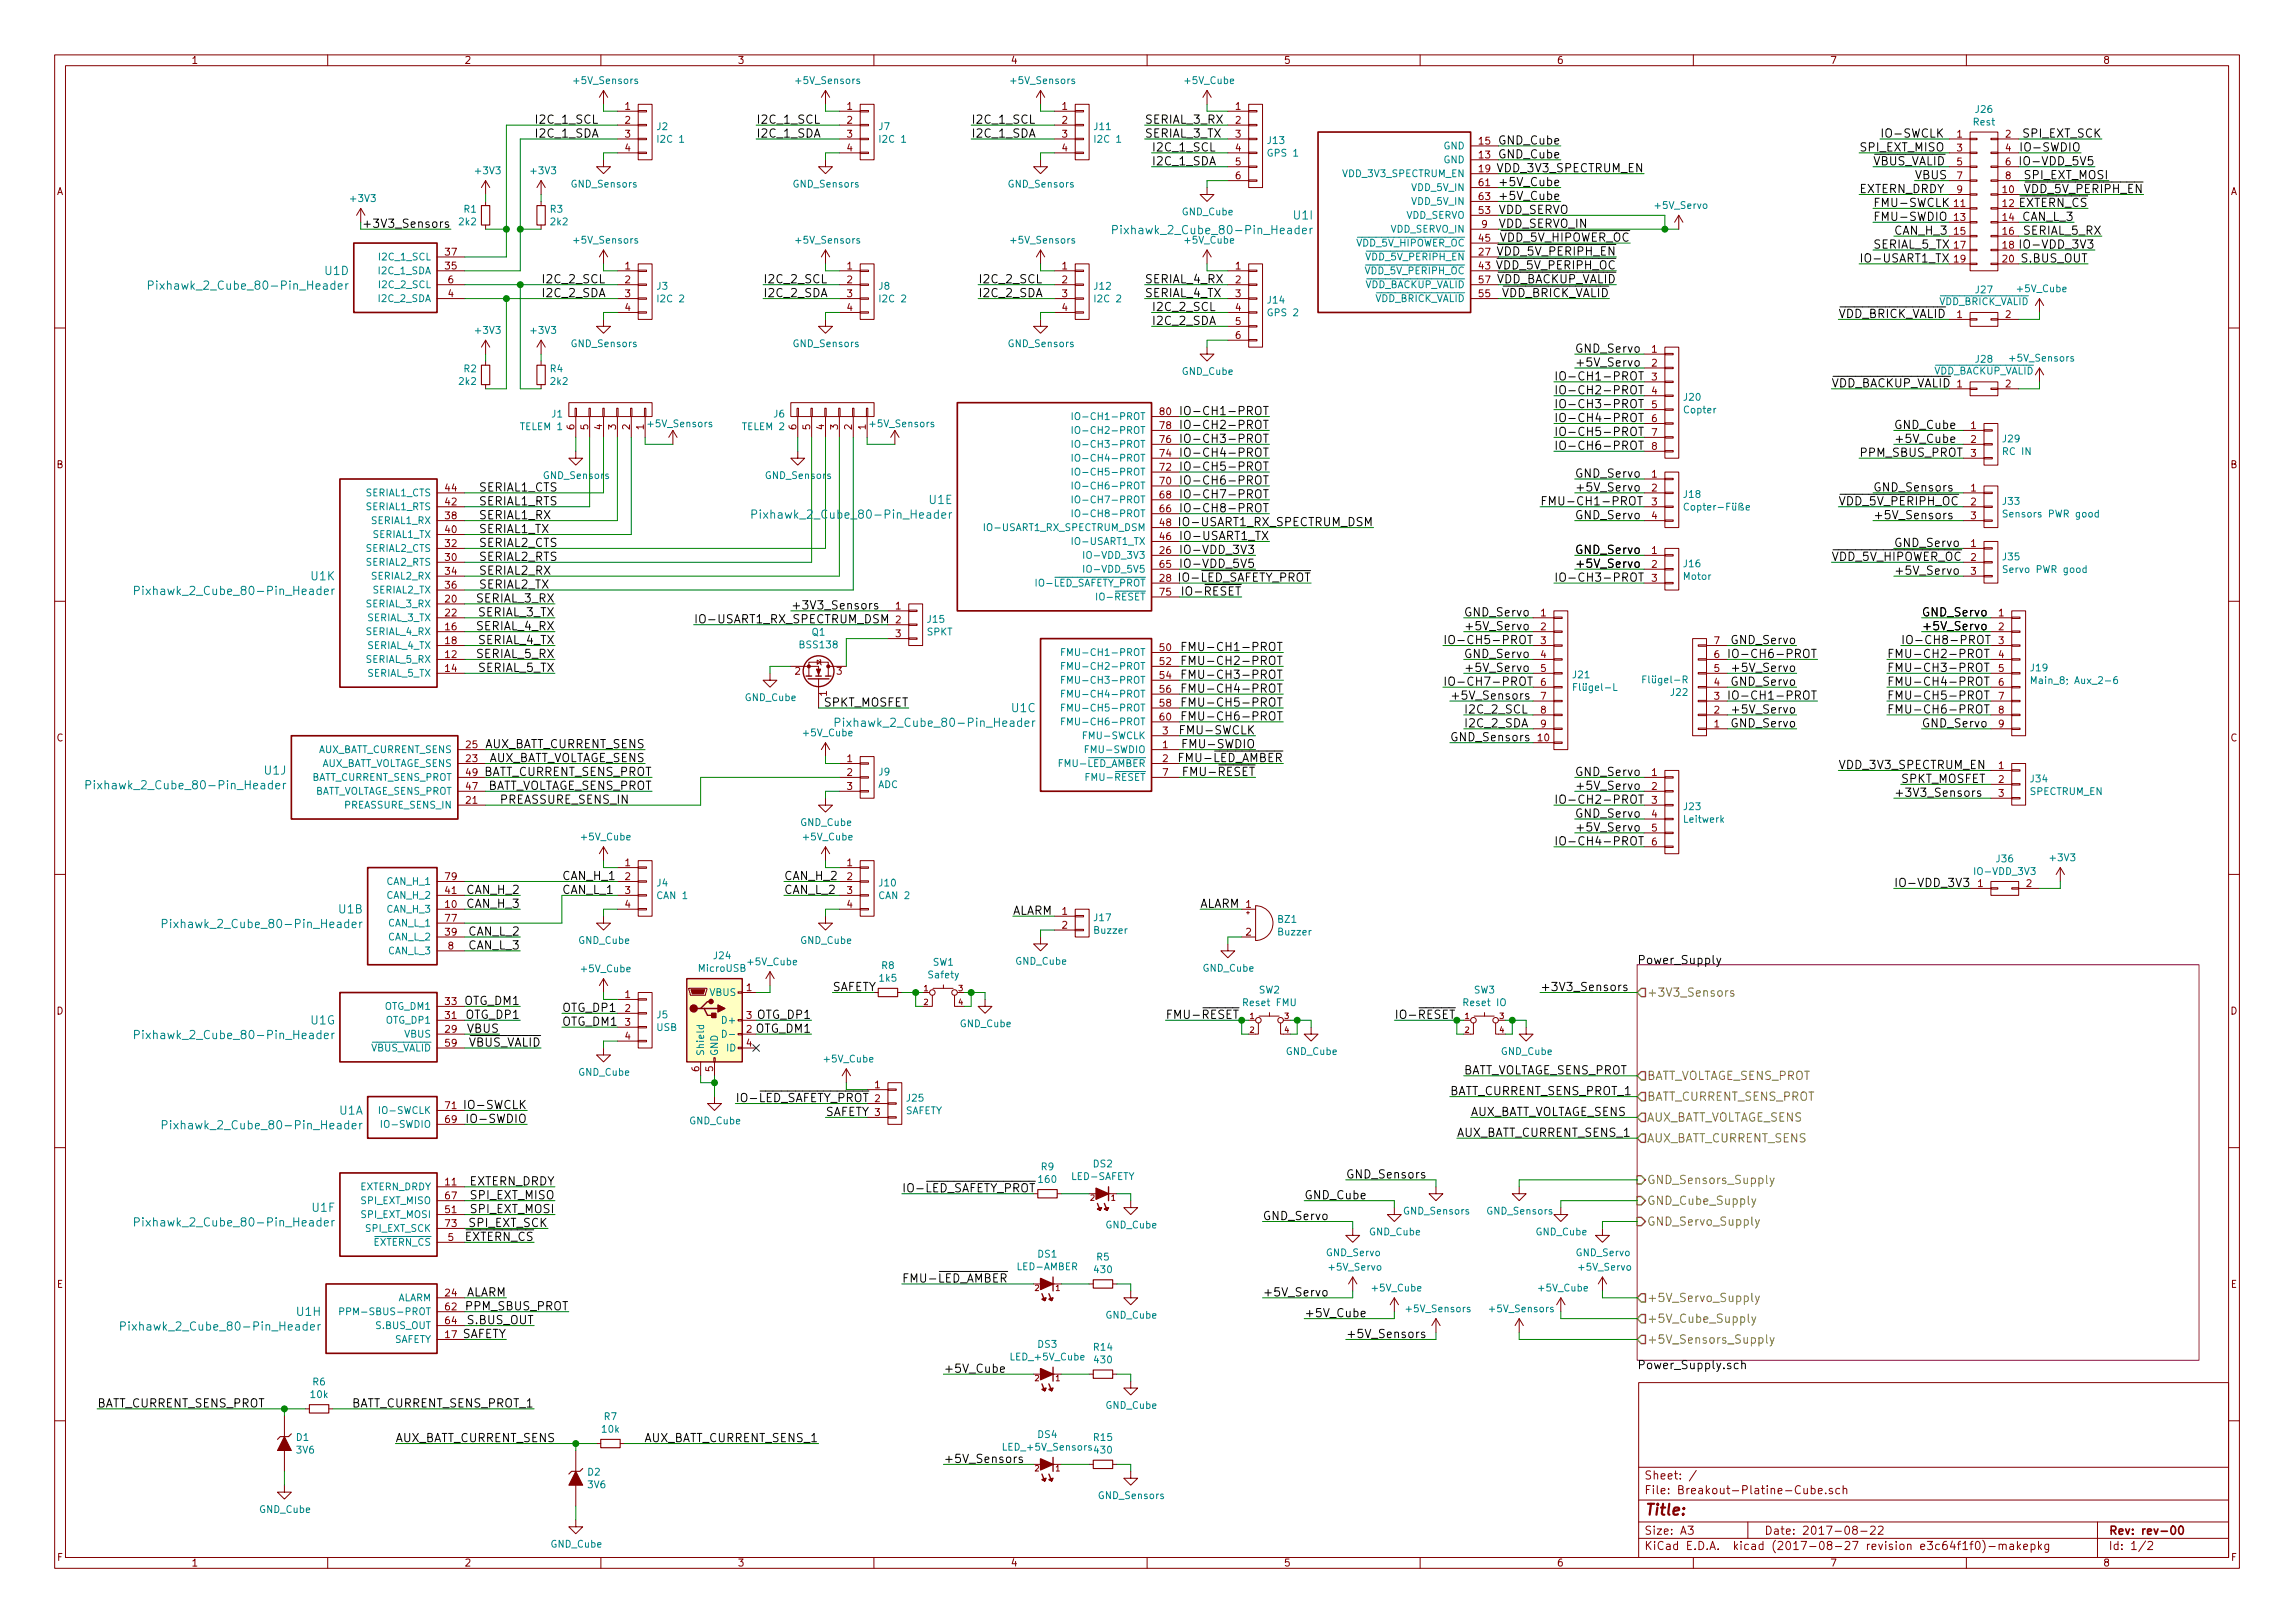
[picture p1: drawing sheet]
<svg xmlns="http://www.w3.org/2000/svg" width="420mm" height="297mm" viewBox="0 0 420 297" stroke-linecap="round" stroke-linejoin="round" font-family="sans-serif">
<defs><g id="words">
<text font-size="2.8" fill="#840000" x="301" y="277.3">Title:</text>
<g font-size="2.1">
<text x="97.8" y="22.6">I2C_1_SCL</text>
<text x="138.4" y="22.6">I2C_1_SCL</text>
<text x="177.8" y="22.6">I2C_1_SCL</text>
<text x="209.5" y="22.6">SERIAL_3_RX</text>
<text x="97.8" y="25.2">I2C_1_SDA</text>
<text x="138.4" y="25.2">I2C_1_SDA</text>
<text x="177.8" y="25.2">I2C_1_SDA</text>
<text x="209.5" y="25.2">SERIAL_3_TX</text>
<text x="210.8" y="27.7">I2C_1_SCL</text>
<text x="274.5" y="26.5">GND_Cube</text>
<text x="274.5" y="29">GND_Cube</text>
<text x="340.4" y="27.7">SPI_EXT_MISO</text>
<text x="344.2" y="25.2">IO-SWCLK</text>
<text x="370.4" y="25.2">SPI_EXT_SCK</text>
<text x="370.9" y="27.7">IO-SWDIO</text>
<text x="210.8" y="30.3">I2C_1_SDA</text>
<text x="274.3" y="31.5">VDD_3V3_SPECTRUM_EN</text>
<text x="275.4" y="34.1">+5V_Cube</text>
<text x="340.4" y="35.3">EXTERN_DRDY</text>
<text x="342.9" y="30.3">VBUS_VALID</text>
<text x="350.5" y="32.8">VBUS</text>
<text x="370.7" y="32.8">SPI_EXT_MOSI</text>
<text x="371" y="35.3">VDD_5V_PERIPH_EN</text>
<text x="371.1" y="30.3">IO-VDD_5V5</text>
<text x="68" y="41.7">+3V3_Sensors</text>
<text x="274.3" y="39.2">VDD_SERVO</text>
<text x="274.3" y="41.7">VDD_SERVO_IN</text>
<text x="275.4" y="36.6">+5V_Cube</text>
<text x="342.9" y="40.4">FMU-SWDIO</text>
<text x="342.9" y="37.9">FMU-SWCLK</text>
<text x="369.5" y="37.9">EXTERN_CS</text>
<text x="370.3" y="40.4">CAN_L_3</text>
<text x="274.4" y="46.8">VDD_5V_PERIPH_EN</text>
<text x="274.5" y="44.2">VDD_5V_HIPOWER_OC</text>
<text x="342.9" y="45.5">SERIAL_5_TX</text>
<text x="346.7" y="43">CAN_H_3</text>
<text x="370.5" y="43">SERIAL_5_RX</text>
<text x="371.1" y="45.5">IO-VDD_3V3</text>
<text x="99.1" y="51.9">I2C_2_SCL</text>
<text x="139.7" y="51.9">I2C_2_SCL</text>
<text x="179.1" y="51.9">I2C_2_SCL</text>
<text x="209.5" y="51.9">SERIAL_4_RX</text>
<text x="273.6" y="51.9">VDD_BACKUP_VALID</text>
<text x="274.2" y="49.3">VDD_5V_PERIPH_OC</text>
<text x="340.4" y="48">IO-USART1_TX</text>
<text x="370.1" y="48">S.BUS_OUT</text>
<text x="99.1" y="54.4">I2C_2_SDA</text>
<text x="139.7" y="54.4">I2C_2_SDA</text>
<text x="179.1" y="54.4">I2C_2_SDA</text>
<text x="209.5" y="54.4">SERIAL_4_TX</text>
<text x="210.8" y="56.9">I2C_2_SCL</text>
<text x="210.8" y="59.5">I2C_2_SDA</text>
<text x="274.7" y="54.4">VDD_BRICK_VALID</text>
<text x="336.5" y="58.2">VDD_BRICK_VALID</text>
<text x="288.3" y="64.6">GND_Servo</text>
<text x="284.5" y="69.6">IO-CH1-PROT</text>
<text x="288.3" y="67.1">+5V_Servo</text>
<text x="335.3" y="70.9">VDD_BACKUP_VALID</text>
<text x="218.6" y="76">IO-CH1-PROT</text>
<text x="284.5" y="77.3">IO-CH4-PROT</text>
<text x="284.5" y="74.7">IO-CH3-PROT</text>
<text x="284.5" y="72.2">IO-CH2-PROT</text>
<text x="218.6" y="83.6">IO-CH4-PROT</text>
<text x="218.6" y="81.1">IO-CH3-PROT</text>
<text x="218.6" y="78.5">IO-CH2-PROT</text>
<text x="284.5" y="82.3">IO-CH6-PROT</text>
<text x="284.5" y="79.8">IO-CH5-PROT</text>
<text x="340.4" y="83.6">PPM_SBUS_PROT</text>
<text x="346.7" y="81.1">+5V_Cube</text>
<text x="346.7" y="78.5">GND_Cube</text>
<text x="87.6" y="90">SERIAL1_CTS</text>
<text x="218.6" y="88.7">IO-CH6-PROT</text>
<text x="218.6" y="86.1">IO-CH5-PROT</text>
<text x="288.3" y="87.4">GND_Servo</text>
<text x="288.3" y="90">+5V_Servo</text>
<text x="342.9" y="90">GND_Sensors</text>
<text x="87.6" y="92.5">SERIAL1_RTS</text>
<text x="87.6" y="95">SERIAL1_RX</text>
<text x="218.6" y="91.2">IO-CH7-PROT</text>
<text x="218.6" y="93.8">IO-CH8-PROT</text>
<text x="281.9" y="92.5">FMU-CH1-PROT</text>
<text x="288.3" y="95">GND_Servo</text>
<text x="336.5" y="92.5">VDD_5V_PERIPH_OC</text>
<text x="342.9" y="95">+5V_Sensors</text>
<text x="87.6" y="97.6">SERIAL1_TX</text>
<text x="87.6" y="100.1">SERIAL2_CTS</text>
<text x="216.9" y="96.3">IO-USART1_RX_SPECTRUM_DSM</text>
<text x="217.1" y="98.8">IO-USART1_TX</text>
<text x="217.5" y="101.4">IO-VDD_3V3</text>
<text x="288.3" y="101.4">GND_Servo</text>
<text x="346.7" y="100.1">GND_Servo</text>
<text x="87.6" y="102.7">SERIAL2_RTS</text>
<text x="87.6" y="105.2">SERIAL2_RX</text>
<text x="87.6" y="107.7">SERIAL2_TX</text>
<text x="216.2" y="106.5">IO-LED_SAFETY_PROT</text>
<text x="217.5" y="103.9">IO-VDD_5V5</text>
<text x="284.5" y="106.5">IO-CH3-PROT</text>
<text x="288.3" y="103.9">+5V_Servo</text>
<text x="335.3" y="102.7">VDD_5V_HIPOWER_OC</text>
<text x="346.7" y="105.2">+5V_Servo</text>
<text x="87.3" y="110.3">SERIAL_3_RX</text>
<text x="87.6" y="112.8">SERIAL_3_TX</text>
<text x="144.8" y="111.5">+3V3_Sensors</text>
<text x="217.3" y="109">IO-RESET</text>
<text x="268" y="112.8">GND_Servo</text>
<text x="351.8" y="112.8">GND_Servo</text>
<text x="87.3" y="115.4">SERIAL_4_RX</text>
<text x="87.6" y="117.9">SERIAL_4_TX</text>
<text x="127" y="114.1">IO-USART1_RX_SPECTRUM_DSM</text>
<text x="218.8" y="119.2">FMU-CH1-PROT</text>
<text x="264.2" y="117.9">IO-CH5-PROT</text>
<text x="268" y="115.4">+5V_Servo</text>
<text x="317.1" y="117.9">GND_Servo</text>
<text x="348" y="117.9">IO-CH8-PROT</text>
<text x="351.8" y="115.4">+5V_Servo</text>
<text x="87.3" y="120.4">SERIAL_5_RX</text>
<text x="87.6" y="123">SERIAL_5_TX</text>
<text x="218.8" y="121.7">FMU-CH2-PROT</text>
<text x="218.8" y="124.2">FMU-CH3-PROT</text>
<text x="264.2" y="125.5">IO-CH7-PROT</text>
<text x="268" y="123">+5V_Servo</text>
<text x="268" y="120.4">GND_Servo</text>
<text x="317.1" y="125.5">GND_Servo</text>
<text x="318" y="123">+5V_Servo</text>
<text x="318.9" y="120.4">IO-CH6-PROT</text>
<text x="345.4" y="120.4">FMU-CH2-PROT</text>
<text x="345.4" y="123">FMU-CH3-PROT</text>
<text x="345.4" y="125.5">FMU-CH4-PROT</text>
<text x="150.7" y="129.3">SPKT_MOSFET</text>
<text x="218.8" y="126.8">FMU-CH4-PROT</text>
<text x="218.8" y="129.3">FMU-CH5-PROT</text>
<text x="218.8" y="131.9">FMU-CH6-PROT</text>
<text x="265.4" y="128.1">+5V_Sensors</text>
<text x="268" y="130.6">I2C_2_SCL</text>
<text x="318" y="130.6">+5V_Servo</text>
<text x="318.9" y="128.1">IO-CH1-PROT</text>
<text x="345.4" y="128.1">FMU-CH5-PROT</text>
<text x="345.4" y="130.6">FMU-CH6-PROT</text>
<text x="87.6" y="136.9">AUX_BATT-_CURRENT_SENS</text>
<text x="216.8" y="134.4">FMU-SWCLK</text>
<text x="217.4" y="136.9">FMU-SWDIO</text>
<text x="265.4" y="135.7">GND_Sensors</text>
<text x="268" y="133.1">I2C_2_SDA</text>
<text x="317.1" y="133.1">GND_Servo</text>
<text x="351.8" y="133.1">GND_Servo</text>
<text x="87.4" y="142">BATT-_CURRENT_SENS_PROT</text>
<text x="87.7" y="139.5">AUX_BATT-_VOLTAGE_SENS</text>
<text x="216.4" y="139.5">FMU-LED_AMBER</text>
<text x="217.5" y="142">FMU-RESET</text>
<text x="288.3" y="142">GND_Servo</text>
<text x="336.5" y="140.8">VDD_3V3_SPECTRUM_EN</text>
<text x="348" y="143.3">SPKT_MOSFET</text>
<text x="87.5" y="144.6">BATT-_VOLTAGE_SENS_PROT</text>
<text x="91.4" y="147.1">PREASSURE_SENS_IN</text>
<text x="284.5" y="147.1">IO-CH2-PROT</text>
<text x="288.3" y="144.6">+5V_Servo</text>
<text x="288.3" y="149.6">GND_Servo</text>
<text x="346.7" y="145.8">+3V3_Sensors</text>
<text x="284.5" y="154.7">IO-CH4-PROT</text>
<text x="288.3" y="152.2">+5V_Servo</text>
<text x="102.9" y="161.1">CAN_H_1</text>
<text x="85.6" y="163.6">CAN_H_2</text>
<text x="85.6" y="166.2">CAN_H_3</text>
<text x="102.9" y="163.6">CAN_L_1</text>
<text x="143.5" y="163.6">CAN_L_2</text>
<text x="185.4" y="167.4">ALARM</text>
<text x="219.7" y="166.2">ALARM</text>
<text x="346.7" y="162.3">IO-VDD_3V3</text>
<text x="85.8" y="171.2">CAN_L_2</text>
<text x="85.8" y="173.8">CAN_L_3</text>
<text x="299.7" y="176.5">Power_Supply</text>
<text x="85" y="183.9">OTG_DM1</text>
<text x="152.4" y="181.4">SAFETY</text>
<text x="281.9" y="181.4">+3V3_Sensors</text>
<text x="85.3" y="186.5">OTG_DP1</text>
<text x="85.5" y="189">VBUS</text>
<text x="85.6" y="191.6">VBUS_VALID</text>
<text x="102.9" y="187.7">OTG_DM1</text>
<text x="138.3" y="189">OTG_DM1</text>
<text x="138.7" y="186.5">OTG_DP1</text>
<text x="213.4" y="186.5">FMU-RESET</text>
<text x="255.3" y="186.5">IO-RESET</text>
<text x="268" y="196.6">BATT-_VOLTAGE_SENS_PROT</text>
<text x="85.8" y="203">IO-SWCLK</text>
<text x="134.6" y="201.7">IO-LED_SAFETY_PROT</text>
<text x="265.4" y="200.4">BATT-_CURRENT_SENS_PROT_1</text>
<text x="86.4" y="205.5">IO-SWDIO</text>
<text x="151.1" y="204.3">SAFETY</text>
<text x="266.7" y="208.1">AUX_BATT-_CURRENT_SENS_1</text>
<text x="269.2" y="204.3">AUX_BATT-_VOLTAGE_SENS</text>
<text x="246.4" y="215.7">GND_Sensors</text>
<text x="85.8" y="217">EXTERN_DRDY</text>
<text x="86.3" y="219.5">SPI_EXT_MISO</text>
<text x="165.1" y="218.2">IO-LED_SAFETY_PROT</text>
<text x="238.8" y="219.5">GND_Cube</text>
<text x="85.1" y="227.1">EXTERN_CS</text>
<text x="85.9" y="224.6">SPI_EXT_SCK</text>
<text x="86.3" y="222">SPI_EXT_MOSI</text>
<text x="231.1" y="223.3">GND_Servo</text>
<text x="85" y="237.3">ALARM</text>
<text x="85.4" y="239.8">PPM_SBUS_PROT</text>
<text x="165.1" y="234.7">FMU-LED_AMBER</text>
<text x="231.1" y="237.3">+5V_Servo</text>
<text x="84.3" y="244.9">SAFETY</text>
<text x="85.6" y="242.4">S.BUS_OUT</text>
<text x="238.8" y="241.1">+5V_Cube</text>
<text x="246.4" y="244.9">+5V_Sensors</text>
<text x="172.7" y="251.2">+5V_Cube</text>
<text x="299.7" y="250.6">Power_Supply.sch</text>
<text x="17.8" y="257.6">BATT-_CURRENT_SENS_PROT</text>
<text x="63.5" y="257.6">BATT-_CURRENT_SENS_PROT_1</text>
<text x="72.4" y="263.9">AUX_BATT-_CURRENT_SENS</text>
<text x="117" y="263.9">AUX_BATT-_CURRENT_SENS_1</text>
<text x="172.7" y="267.8">+5V_Sensors</text>
</g>
<g font-size="2.1" fill="#008484">
<text x="236.9" y="40.2">U1I</text>
<text x="205.3" y="42.9">Pixhawk_2_Cube_80-Pin_Header</text>
<text x="28.7" y="53">Pixhawk_2_Cube_80-Pin_Header</text>
<text x="59.5" y="50.3">U1D</text>
<text x="139.2" y="94.9">Pixhawk_2_Cube_80-Pin_Header</text>
<text x="170.1" y="92.2">U1E</text>
<text x="57" y="106.2">U1K</text>
<text x="26.2" y="108.9">Pixhawk_2_Cube_80-Pin_Header</text>
<text x="185.2" y="130.3">U1C</text>
<text x="154.5" y="133">Pixhawk_2_Cube_80-Pin_Header</text>
<text x="48.4" y="141.8">U1J</text>
<text x="17.3" y="144.5">Pixhawk_2_Cube_80-Pin_Header</text>
<text x="62.1" y="167.2">U1B</text>
<text x="31.3" y="169.9">Pixhawk_2_Cube_80-Pin_Header</text>
<text x="26.2" y="190.2">Pixhawk_2_Cube_80-Pin_Header</text>
<text x="56.9" y="187.5">U1G</text>
<text x="62.2" y="204">U1A</text>
<text x="31.3" y="206.7">Pixhawk_2_Cube_80-Pin_Header</text>
<text x="57.2" y="221.8">U1F</text>
<text x="26.2" y="224.5">Pixhawk_2_Cube_80-Pin_Header</text>
<text x="23.6" y="243.5">Pixhawk_2_Cube_80-Pin_Header</text>
<text x="54.4" y="240.8">U1H</text>
</g>
<g font-size="2.1" fill="#008400">
<text x="143.5" y="161.1">CAN_H_2</text>
<text x="102.9" y="185.2">OTG_DP1</text>
</g>
<g font-size="2.1" fill="#848400">
<text x="301.5" y="182.4">+3V3_Sensors</text>
<text x="301.5" y="197.6">BATT_VOLTAGE_SENS_PROT</text>
<text x="301.5" y="201.5">BATT_CURRENT_SENS_PROT</text>
<text x="301.5" y="205.3">AUX_BATT_VOLTAGE_SENS</text>
<text x="301.5" y="209.1">AUX_BATT_CURRENT_SENS</text>
<text x="301.5" y="220.5">GND_Cube_Supply</text>
<text x="301.5" y="216.7">GND_Sensors_Supply</text>
<text x="301.5" y="224.3">GND_Servo_Supply</text>
<text x="301.5" y="238.3">+5V_Servo_Supply</text>
<text x="301.5" y="245.9">+5V_Sensors_Supply</text>
<text x="301.5" y="242.1">+5V_Cube_Supply</text>
</g>
<g font-size="2.1" fill="#840000">
<text x="301" y="273.5">File: Breakout-Platine-Cube.sch</text>
<text x="301" y="270.8">Sheet: /</text>
<text x="301" y="280.9">Size: A3</text>
<text x="323" y="280.9">Date: 2017-08-22</text>
<text x="386" y="280.9">Rev: rev-00</text>
<text x="301" y="283.7">KiCad E.D.A. kicad (2017-08-27 revision e3c64f1f0)-makepkg</text>
<text x="386" y="283.7">Id: 1/2</text>
</g>
<g font-size="1.8" fill="#840000">
<text x="35" y="11.7">1</text>
<text x="85" y="11.7">2</text>
<text x="135" y="11.7">3</text>
<text x="185" y="11.7">4</text>
<text x="235" y="11.7">5</text>
<text x="285" y="11.7">6</text>
<text x="335" y="11.7">7</text>
<text x="385" y="11.7">8</text>
<text x="114.5" y="20.1">1</text>
<text x="114.5" y="22.6">2</text>
<text x="155.1" y="20.1">1</text>
<text x="155.1" y="22.6">2</text>
<text x="194.5" y="20.1">1</text>
<text x="194.5" y="22.6">2</text>
<text x="226.2" y="20.1">1</text>
<text x="226.2" y="22.6">2</text>
<text x="114.5" y="25.2">3</text>
<text x="114.5" y="27.7">4</text>
<text x="155.1" y="25.2">3</text>
<text x="155.1" y="27.7">4</text>
<text x="194.5" y="25.2">3</text>
<text x="194.5" y="27.7">4</text>
<text x="226.2" y="25.2">3</text>
<text x="226.2" y="27.7">4</text>
<text x="270.8" y="29">13</text>
<text x="270.8" y="26.5">15</text>
<text x="358.3" y="25.2">1</text>
<text x="358.3" y="27.7">3</text>
<text x="367.2" y="25.2">2</text>
<text x="367.2" y="27.7">4</text>
<text x="10.4" y="35.7">A</text>
<text x="226.2" y="30.3">5</text>
<text x="226.2" y="32.8">6</text>
<text x="270.8" y="34.1">61</text>
<text x="270.8" y="31.5">19</text>
<text x="358.3" y="30.3">5</text>
<text x="358.3" y="32.8">7</text>
<text x="358.3" y="35.3">9</text>
<text x="366.7" y="35.3">10</text>
<text x="367.2" y="30.3">6</text>
<text x="367.2" y="32.8">8</text>
<text x="408.4" y="35.7">A</text>
<text x="270.8" y="39.2">53</text>
<text x="270.8" y="36.6">63</text>
<text x="271.3" y="41.7">9</text>
<text x="357.8" y="37.9">11</text>
<text x="357.8" y="40.4">13</text>
<text x="366.7" y="37.9">12</text>
<text x="366.7" y="40.4">14</text>
<text x="81.6" y="46.8">37</text>
<text x="270.8" y="44.2">45</text>
<text x="270.8" y="46.8">27</text>
<text x="357.8" y="43">15</text>
<text x="357.8" y="45.5">17</text>
<text x="366.7" y="43">16</text>
<text x="366.7" y="45.5">18</text>
<text x="81.6" y="49.3">35</text>
<text x="82.1" y="51.9">6</text>
<text x="114.5" y="49.3">1</text>
<text x="114.5" y="51.9">2</text>
<text x="155.1" y="49.3">1</text>
<text x="155.1" y="51.9">2</text>
<text x="194.5" y="49.3">1</text>
<text x="194.5" y="51.9">2</text>
<text x="226.2" y="49.3">1</text>
<text x="226.2" y="51.9">2</text>
<text x="270.8" y="49.3">43</text>
<text x="270.8" y="51.9">57</text>
<text x="357.8" y="48">19</text>
<text x="366.7" y="48">20</text>
<text x="82.1" y="54.4">4</text>
<text x="114.5" y="54.4">3</text>
<text x="114.5" y="56.9">4</text>
<text x="155.1" y="54.4">3</text>
<text x="155.1" y="56.9">4</text>
<text x="194.5" y="54.4">3</text>
<text x="194.5" y="56.9">4</text>
<text x="226.2" y="54.4">3</text>
<text x="226.2" y="56.9">4</text>
<text x="226.2" y="59.5">5</text>
<text x="270.8" y="54.4">55</text>
<text x="358.3" y="58.2">1</text>
<text x="367.2" y="58.2">2</text>
<text x="226.2" y="62">6</text>
<text x="302.4" y="64.6">1</text>
<text x="302.4" y="67.1">2</text>
<text x="302.4" y="69.6">3</text>
<text x="358.3" y="70.9">1</text>
<text x="367.2" y="70.9">2</text>
<text x="212.4" y="76">80</text>
<text x="302.4" y="72.2">4</text>
<text x="302.4" y="74.7">5</text>
<text x="302.4" y="77.3">6</text>
<text x="105.2" y="78.6" transform="rotate(-90 105.2 78.6)">6</text>
<text x="107.7" y="78.6" transform="rotate(-90 107.7 78.6)">5</text>
<text x="110.2" y="78.6" transform="rotate(-90 110.2 78.6)">4</text>
<text x="112.8" y="78.6" transform="rotate(-90 112.8 78.6)">3</text>
<text x="115.3" y="78.6" transform="rotate(-90 115.3 78.6)">2</text>
<text x="117.9" y="78.6" transform="rotate(-90 117.9 78.6)">1</text>
<text x="145.8" y="78.6" transform="rotate(-90 145.8 78.6)">6</text>
<text x="148.3" y="78.6" transform="rotate(-90 148.3 78.6)">5</text>
<text x="150.9" y="78.6" transform="rotate(-90 150.9 78.6)">4</text>
<text x="153.4" y="78.6" transform="rotate(-90 153.4 78.6)">3</text>
<text x="156" y="78.6" transform="rotate(-90 156 78.6)">2</text>
<text x="158.5" y="78.6" transform="rotate(-90 158.5 78.6)">1</text>
<text x="212.4" y="83.6">74</text>
<text x="212.4" y="81.1">76</text>
<text x="212.4" y="78.5">78</text>
<text x="302.4" y="79.8">7</text>
<text x="302.4" y="82.3">8</text>
<text x="360.8" y="78.5">1</text>
<text x="360.8" y="81.1">2</text>
<text x="360.8" y="83.6">3</text>
<text x="10.4" y="85.7">B</text>
<text x="81.6" y="90">44</text>
<text x="212.4" y="88.7">70</text>
<text x="212.4" y="86.1">72</text>
<text x="302.4" y="87.4">1</text>
<text x="302.4" y="90">2</text>
<text x="360.8" y="90">1</text>
<text x="408.4" y="85.7">B</text>
<text x="81.6" y="92.5">42</text>
<text x="81.6" y="95">38</text>
<text x="212.4" y="93.8">66</text>
<text x="212.4" y="91.2">68</text>
<text x="302.4" y="92.5">3</text>
<text x="302.4" y="95">4</text>
<text x="360.8" y="92.5">2</text>
<text x="360.8" y="95">3</text>
<text x="81.6" y="97.6">40</text>
<text x="81.6" y="100.1">32</text>
<text x="212.4" y="101.4">26</text>
<text x="212.4" y="98.8">46</text>
<text x="212.4" y="96.3">48</text>
<text x="302.4" y="101.4">1</text>
<text x="360.8" y="100.1">1</text>
<text x="81.6" y="102.7">30</text>
<text x="81.6" y="105.2">34</text>
<text x="81.6" y="107.7">36</text>
<text x="212.4" y="103.9">65</text>
<text x="212.4" y="106.5">28</text>
<text x="302.4" y="103.9">2</text>
<text x="302.4" y="106.5">3</text>
<text x="360.8" y="102.7">2</text>
<text x="360.8" y="105.2">3</text>
<text x="81.6" y="110.3">20</text>
<text x="81.6" y="112.8">22</text>
<text x="164" y="111.5">1</text>
<text x="212.4" y="109">75</text>
<text x="282.1" y="112.8">1</text>
<text x="365.9" y="112.8">1</text>
<text x="81.6" y="115.4">16</text>
<text x="81.6" y="117.9">18</text>
<text x="164" y="114.1">2</text>
<text x="164" y="116.6">3</text>
<text x="212.4" y="119.2">50</text>
<text x="282.1" y="115.4">2</text>
<text x="282.1" y="117.9">3</text>
<text x="313.8" y="117.9">7</text>
<text x="365.9" y="115.4">2</text>
<text x="365.9" y="117.9">3</text>
<text x="81.6" y="120.4">12</text>
<text x="81.6" y="123">14</text>
<text x="145.6" y="123.5">2</text>
<text x="153.2" y="123.5">3</text>
<text x="212.4" y="121.7">52</text>
<text x="212.4" y="124.2">54</text>
<text x="282.1" y="120.4">4</text>
<text x="282.1" y="123">5</text>
<text x="282.1" y="125.5">6</text>
<text x="313.8" y="125.5">4</text>
<text x="313.8" y="123">5</text>
<text x="313.8" y="120.4">6</text>
<text x="365.9" y="120.4">4</text>
<text x="365.9" y="123">5</text>
<text x="365.9" y="125.5">6</text>
<text x="151.4" y="127.4" transform="rotate(-90 151.4 127.4)">1</text>
<text x="212.4" y="131.9">60</text>
<text x="212.4" y="126.8">56</text>
<text x="212.4" y="129.3">58</text>
<text x="282.1" y="128.1">7</text>
<text x="282.1" y="130.6">8</text>
<text x="313.8" y="130.6">2</text>
<text x="313.8" y="128.1">3</text>
<text x="365.9" y="128.1">7</text>
<text x="365.9" y="130.6">8</text>
<text x="10.4" y="135.7">C</text>
<text x="85.4" y="136.9">25</text>
<text x="212.9" y="136.9">1</text>
<text x="212.9" y="134.4">3</text>
<text x="281.6" y="135.7">10</text>
<text x="282.1" y="133.1">9</text>
<text x="313.8" y="133.1">1</text>
<text x="365.9" y="133.1">9</text>
<text x="408.4" y="135.7">C</text>
<text x="85.4" y="139.5">23</text>
<text x="85.4" y="142">49</text>
<text x="155.1" y="139.5">1</text>
<text x="155.1" y="142">2</text>
<text x="212.9" y="139.5">2</text>
<text x="212.9" y="142">7</text>
<text x="302.4" y="142">1</text>
<text x="365.9" y="140.8">1</text>
<text x="365.9" y="143.3">2</text>
<text x="85.4" y="147.1">21</text>
<text x="85.4" y="144.6">47</text>
<text x="155.1" y="144.6">3</text>
<text x="302.4" y="144.6">2</text>
<text x="302.4" y="147.1">3</text>
<text x="302.4" y="149.6">4</text>
<text x="365.9" y="145.8">3</text>
<text x="302.4" y="152.2">5</text>
<text x="302.4" y="154.7">6</text>
<text x="81.6" y="161.1">79</text>
<text x="114.5" y="158.5">1</text>
<text x="114.5" y="161.1">2</text>
<text x="155.1" y="158.5">1</text>
<text x="155.1" y="161.1">2</text>
<text x="81.6" y="166.2">10</text>
<text x="81.6" y="163.6">41</text>
<text x="114.5" y="163.6">3</text>
<text x="114.5" y="166.2">4</text>
<text x="155.1" y="163.6">3</text>
<text x="155.1" y="166.2">4</text>
<text x="194.5" y="167.4">1</text>
<text x="228.1" y="166.2">1</text>
<text x="362.1" y="162.3">1</text>
<text x="371" y="162.3">2</text>
<text x="81.6" y="168.7">77</text>
<text x="81.6" y="171.2">39</text>
<text x="82.1" y="173.8">8</text>
<text x="194.5" y="170">2</text>
<text x="228.1" y="171.2">2</text>
<text x="10.4" y="185.7">D</text>
<text x="81.6" y="183.9">33</text>
<text x="114.5" y="182.7">1</text>
<text x="114.5" y="185.2">2</text>
<text x="136.7" y="181.4">1</text>
<text x="408.4" y="185.7">D</text>
<text x="81.6" y="186.5">31</text>
<text x="81.6" y="189">29</text>
<text x="81.6" y="191.6">59</text>
<text x="114.5" y="187.7">3</text>
<text x="114.5" y="190.3">4</text>
<text x="136.7" y="189">2</text>
<text x="136.7" y="186.5">3</text>
<text x="136.7" y="191.6">4</text>
<text x="128" y="196.1" transform="rotate(-90 128 196.1)">6</text>
<text x="130.6" y="196.1" transform="rotate(-90 130.6 196.1)">5</text>
<text x="81.6" y="203">71</text>
<text x="160.2" y="199.2">1</text>
<text x="160.2" y="201.7">2</text>
<text x="81.6" y="205.5">69</text>
<text x="160.2" y="204.3">3</text>
<text x="81.6" y="217">11</text>
<text x="81.6" y="219.5">67</text>
<text x="81.6" y="222">51</text>
<text x="81.6" y="224.6">73</text>
<text x="82.1" y="227.1">5</text>
<text x="10.4" y="235.7">E</text>
<text x="81.6" y="239.8">62</text>
<text x="81.6" y="237.3">24</text>
<text x="408.4" y="235.7">E</text>
<text x="81.6" y="242.4">64</text>
<text x="81.6" y="244.9">17</text>
<text x="10.5" y="285.7">F</text>
<text x="35" y="286.7">1</text>
<text x="85" y="286.7">2</text>
<text x="135" y="286.7">3</text>
<text x="185" y="286.7">4</text>
<text x="235" y="286.7">5</text>
<text x="285" y="286.7">6</text>
<text x="335" y="286.7">7</text>
<text x="385" y="286.7">8</text>
<text x="408.5" y="285.7">F</text>
</g>
<g font-size="1.8" fill="#008484">
<text x="105.3" y="15.4">+5V_Sensors</text>
<text x="145.9" y="15.4">+5V_Sensors</text>
<text x="185.3" y="15.4">+5V_Sensors</text>
<text x="217.1" y="15.4">+5V_Cube</text>
<text x="120.3" y="23.8">J2</text>
<text x="160.9" y="23.8">J7</text>
<text x="200.4" y="23.8">J11</text>
<text x="361.3" y="23">Rest</text>
<text x="361.7" y="20.7">J26</text>
<text x="120.7" y="26.1">I2C 1</text>
<text x="161.3" y="26.1">I2C 1</text>
<text x="200.7" y="26.1">I2C 1</text>
<text x="232.1" y="26.4">J13</text>
<text x="232.3" y="28.7">GPS 1</text>
<text x="264.3" y="29.9">GND</text>
<text x="264.3" y="27.3">GND</text>
<text x="87.2" y="31.9">+3V3</text>
<text x="97.4" y="31.9">+3V3</text>
<text x="104.7" y="34.3">GND_Sensors</text>
<text x="145.3" y="34.3">GND_Sensors</text>
<text x="184.7" y="34.3">GND_Sensors</text>
<text x="246" y="32.4">VDD_3V3_SPECTRUM_EN</text>
<text x="258.6" y="35">VDD_5V_IN</text>
<text x="64.3" y="37">+3V3</text>
<text x="84.1" y="41.2">2k2</text>
<text x="85" y="38.9">R1</text>
<text x="100.8" y="38.9">R3</text>
<text x="100.9" y="41.2">2k2</text>
<text x="216.4" y="39.4">GND_Cube</text>
<text x="257.3" y="40">VDD_SERVO</text>
<text x="258.6" y="37.5">VDD_5V_IN</text>
<text x="303.2" y="38.2">+5V_Servo</text>
<text x="69.7" y="47.7">I2C_1_SCL</text>
<text x="105.3" y="44.6">+5V_Sensors</text>
<text x="145.9" y="44.6">+5V_Sensors</text>
<text x="185.3" y="44.6">+5V_Sensors</text>
<text x="217.1" y="44.6">+5V_Cube</text>
<text x="248.3" y="45.1">VDD_5V_HIPOWER_OC</text>
<text x="250.3" y="47.7">VDD_5V_PERIPH_EN</text>
<text x="254.6" y="42.6">VDD_SERVO_IN</text>
<text x="69.5" y="50.2">I2C_1_SDA</text>
<text x="69.7" y="52.7">I2C_2_SCL</text>
<text x="120.3" y="53">J3</text>
<text x="160.9" y="53">J8</text>
<text x="200.4" y="53">J12</text>
<text x="249.7" y="52.7">VDD_BACKUP_VALID</text>
<text x="250.1" y="50.2">VDD_5V_PERIPH_OC</text>
<text x="361.7" y="53.7">J27</text>
<text x="369.5" y="53.5">+5V_Cube</text>
<text x="69.5" y="55.3">I2C_2_SDA</text>
<text x="120.7" y="55.3">I2C 2</text>
<text x="161.3" y="55.3">I2C 2</text>
<text x="200.7" y="55.3">I2C 2</text>
<text x="232.1" y="55.6">J14</text>
<text x="232.3" y="57.9">GPS 2</text>
<text x="251.6" y="55.3">VDD_BRICK_VALID</text>
<text x="354.9" y="55.8">VDD_BRICK_VALID</text>
<text x="87.2" y="61.1">+3V3</text>
<text x="97.4" y="61.1">+3V3</text>
<text x="104.7" y="63.5">GND_Sensors</text>
<text x="145.3" y="63.5">GND_Sensors</text>
<text x="184.7" y="63.5">GND_Sensors</text>
<text x="84.1" y="70.4">2k2</text>
<text x="85" y="68.1">R2</text>
<text x="100.8" y="68.1">R4</text>
<text x="100.9" y="70.4">2k2</text>
<text x="216.4" y="68.6">GND_Cube</text>
<text x="353.9" y="68.5">VDD_BACKUP_VALID</text>
<text x="361.7" y="66.4">J28</text>
<text x="368.2" y="66.2">+5V_Sensors</text>
<text x="101" y="76.4">J1</text>
<text x="141.7" y="76.4">J6</text>
<text x="198.3" y="76.9">IO-CH1-PROT</text>
<text x="308.3" y="73.3">J20</text>
<text x="308.4" y="75.7">Copter</text>
<text x="95.4" y="78.7">TELEM 1</text>
<text x="118.9" y="78.2">+5V_Sensors</text>
<text x="136" y="78.7">TELEM 2</text>
<text x="159.5" y="78.2">+5V_Sensors</text>
<text x="198.3" y="82">IO-CH3-PROT</text>
<text x="198.3" y="79.4">IO-CH2-PROT</text>
<text x="366.7" y="81">J29</text>
<text x="366.8" y="83.3">RC IN</text>
<text x="99.6" y="87.7">GND_Sensors</text>
<text x="140.2" y="87.7">GND_Sensors</text>
<text x="198.3" y="89.6">IO-CH6-PROT</text>
<text x="198.3" y="87">IO-CH5-PROT</text>
<text x="198.3" y="84.5">IO-CH4-PROT</text>
<text x="67" y="93.4">SERIAL1_RTS</text>
<text x="67" y="90.8">SERIAL1_CTS</text>
<text x="68.1" y="95.9">SERIAL1_RX</text>
<text x="198.3" y="94.7">IO-CH8-PROT</text>
<text x="198.3" y="92.1">IO-CH7-PROT</text>
<text x="308.3" y="91.1">J18</text>
<text x="309.1" y="93.4">Copter-Füße</text>
<text x="366.7" y="92.4">J33</text>
<text x="367.3" y="94.7">Sensors PWR good</text>
<text x="67" y="101">SERIAL2_CTS</text>
<text x="68.3" y="98.5">SERIAL1_TX</text>
<text x="181" y="97.2">IO-USART1_RX_SPECTRUM_DSM</text>
<text x="197" y="99.7">IO-USART1_TX</text>
<text x="67" y="103.5">SERIAL2_RTS</text>
<text x="68.1" y="106.1">SERIAL2_RX</text>
<text x="189.9" y="107.4">IO-LED_SAFETY_PROT</text>
<text x="199.5" y="104.8">IO-VDD_5V5</text>
<text x="199.5" y="102.3">IO-VDD_3V3</text>
<text x="308.3" y="106.1">Motor</text>
<text x="308.3" y="103.8">J16</text>
<text x="366.7" y="102.6">J35</text>
<text x="367.2" y="104.9">Servo PWR good</text>
<text x="67.1" y="111.2">SERIAL_3_RX</text>
<text x="67.3" y="113.7">SERIAL_3_TX</text>
<text x="68.3" y="108.6">SERIAL2_TX</text>
<text x="169.9" y="114">J15</text>
<text x="201.4" y="109.9">IO-RESET</text>
<text x="67.1" y="116.2">SERIAL_4_RX</text>
<text x="67.3" y="118.8">SERIAL_4_TX</text>
<text x="146.6" y="118.7">BSS138</text>
<text x="148.7" y="116.3">Q1</text>
<text x="169.7" y="116.3">SPKT</text>
<text x="67.1" y="121.3">SERIAL_5_RX</text>
<text x="67.3" y="123.9">SERIAL_5_TX</text>
<text x="196.3" y="120.1">FMU-CH1-PROT</text>
<text x="196.3" y="122.6">FMU-CH2-PROT</text>
<text x="196.3" y="125.1">FMU-CH3-PROT</text>
<text x="288" y="124.1">J21</text>
<text x="301.3" y="125.1">Flügel-R</text>
<text x="371.8" y="122.9">J19</text>
<text x="372.8" y="125.2">Main_8; Aux_2-6</text>
<text x="136.4" y="128.3">GND_Cube</text>
<text x="196.3" y="127.7">FMU-CH4-PROT</text>
<text x="196.3" y="130.2">FMU-CH5-PROT</text>
<text x="288.6" y="126.5">Flügel-L</text>
<text x="305.9" y="127.4">J22</text>
<text x="57.9" y="137.8">AUX_BATT_CURRENT_SENS</text>
<text x="147.2" y="134.8">+5V_Cube</text>
<text x="196.3" y="132.8">FMU-CH6-PROT</text>
<text x="198.9" y="135.3">FMU-SWCLK</text>
<text x="199.4" y="137.8">FMU-SWDIO</text>
<text x="56.8" y="142.9">BATT_CURRENT_SENS_PROT</text>
<text x="58" y="140.4">AUX_BATT_VOLTAGE_SENS</text>
<text x="160.9" y="141.9">J9</text>
<text x="194.4" y="140.4">FMU-LED_AMBER</text>
<text x="199.5" y="142.9">FMU-RESET</text>
<text x="371.8" y="143.2">J34</text>
<text x="56.8" y="145.5">BATT_VOLTAGE_SENS_PROT</text>
<text x="63.2" y="148">PREASSURE_SENS_IN</text>
<text x="160.7" y="144.2">ADC</text>
<text x="308.3" y="148.3">J23</text>
<text x="371.6" y="145.5">SPECTRUM_EN</text>
<text x="106.6" y="153.8">+5V_Cube</text>
<text x="146.6" y="151.2">GND_Cube</text>
<text x="147.2" y="153.8">+5V_Cube</text>
<text x="308.4" y="150.6">Leitwerk</text>
<text x="70.9" y="162">CAN_H_1</text>
<text x="361.9" y="160.1">IO-VDD_3V3</text>
<text x="365.6" y="157.8">J36</text>
<text x="375.5" y="157.6">+3V3</text>
<text x="70.9" y="167">CAN_H_3</text>
<text x="70.9" y="164.5">CAN_H_2</text>
<text x="120.3" y="162.2">J4</text>
<text x="120.4" y="164.6">CAN 1</text>
<text x="161" y="162.2">J10</text>
<text x="161.1" y="164.6">CAN 2</text>
<text x="71.1" y="169.6">CAN_L_1</text>
<text x="71.1" y="172.1">CAN_L_2</text>
<text x="105.9" y="172.8">GND_Cube</text>
<text x="146.6" y="172.8">GND_Cube</text>
<text x="200.4" y="168.6">J17</text>
<text x="200.4" y="170.9">Buzzer</text>
<text x="234" y="168.9">BZ1</text>
<text x="234.1" y="171.2">Buzzer</text>
<text x="71.1" y="174.7">CAN_L_3</text>
<text x="106.6" y="177.9">+5V_Cube</text>
<text x="128" y="177.9">MicroUSB</text>
<text x="130.7" y="175.6">J24</text>
<text x="137.1" y="176.7">+5V_Cube</text>
<text x="161.1" y="179.7">1k5</text>
<text x="161.4" y="177.4">R8</text>
<text x="170.1" y="179.1">Safety</text>
<text x="170.8" y="176.7">SW1</text>
<text x="186" y="176.6">GND_Cube</text>
<text x="220.2" y="177.8">GND_Cube</text>
<text x="70.4" y="184.8">OTG_DM1</text>
<text x="130" y="182.3">VBUS</text>
<text x="227.8" y="184.1">Reset FMU</text>
<text x="230.5" y="181.8">SW2</text>
<text x="268.2" y="184.1">Reset IO</text>
<text x="269.9" y="181.8">SW3</text>
<text x="70.7" y="187.4">OTG_DP1</text>
<text x="74.1" y="189.9">VBUS</text>
<text x="120.2" y="188.7">USB</text>
<text x="120.3" y="186.4">J5</text>
<text x="132.6" y="187.4">D+</text>
<text x="175.8" y="188">GND_Cube</text>
<text x="67.8" y="192.4">VBUS_VALID</text>
<text x="105.9" y="196.9">GND_Cube</text>
<text x="128.9" y="193.3" transform="rotate(-90 128.9 193.3)">Shield</text>
<text x="131.4" y="193.3" transform="rotate(-90 131.4 193.3)">GND</text>
<text x="133.1" y="192.4">ID</text>
<text x="151" y="194.4">+5V_Cube</text>
<text x="235.5" y="193.1">GND_Cube</text>
<text x="274.9" y="193.1">GND_Cube</text>
<text x="70.1" y="203.9">IO-SWCLK</text>
<text x="165.7" y="203.9">SAFETY</text>
<text x="166.1" y="201.6">J25</text>
<text x="70.5" y="206.4">IO-SWDIO</text>
<text x="126.3" y="205.8">GND_Cube</text>
<text x="190.7" y="214.2">R9</text>
<text x="196.4" y="216">LED-SAFETY</text>
<text x="200.2" y="213.7">DS2</text>
<text x="65.8" y="217.8">EXTERN_DRDY</text>
<text x="66.2" y="220.4">SPI_EXT_MISO</text>
<text x="190.3" y="216.5">160</text>
<text x="66.2" y="222.9">SPI_EXT_MOSI</text>
<text x="67" y="225.5">SPI_EXT_SCK</text>
<text x="202.5" y="224.8">GND_Cube</text>
<text x="250.7" y="226.1">GND_Cube</text>
<text x="257.1" y="222.3">GND_Sensors</text>
<text x="272.3" y="222.3">GND_Sensors</text>
<text x="281.2" y="226.1">GND_Cube</text>
<text x="68.4" y="228">EXTERN_CS</text>
<text x="186.4" y="232.5">LED-AMBER</text>
<text x="190" y="230.2">DS1</text>
<text x="200.5" y="233">430</text>
<text x="200.8" y="230.7">R5</text>
<text x="242.9" y="229.9">GND_Servo</text>
<text x="243.5" y="232.5">+5V_Servo</text>
<text x="288.6" y="229.9">GND_Servo</text>
<text x="289.2" y="232.5">+5V_Servo</text>
<text x="72.6" y="238.2">ALARM</text>
<text x="251.4" y="236.4">+5V_Cube</text>
<text x="281.8" y="236.4">+5V_Cube</text>
<text x="64.2" y="240.7">PPM-SBUS-PROT</text>
<text x="68.9" y="243.2">S.BUS_OUT</text>
<text x="72" y="245.8">SAFETY</text>
<text x="202.5" y="241.3">GND_Cube</text>
<text x="257.7" y="240.2">+5V_Sensors</text>
<text x="272.9" y="240.2">+5V_Sensors</text>
<text x="185.2" y="249">LED_+5V_Cube</text>
<text x="190" y="246.7">DS3</text>
<text x="200.3" y="247.2">R14</text>
<text x="200.5" y="249.5">430</text>
<text x="56.9" y="255.9">10k</text>
<text x="57.3" y="253.6">R6</text>
<text x="202.5" y="257.8">GND_Cube</text>
<text x="54.3" y="263.7">D1</text>
<text x="110.3" y="262.2">10k</text>
<text x="110.6" y="259.9">R7</text>
<text x="190" y="263.2">DS4</text>
<text x="200.3" y="263.7">R15</text>
<text x="54.3" y="266">3V6</text>
<text x="183.9" y="265.5">LED_+5V_Sensors</text>
<text x="200.5" y="266">430</text>
<text x="107.6" y="270.1">D2</text>
<text x="107.7" y="272.4">3V6</text>
<text x="201.2" y="274.4">GND_Sensors</text>
<text x="47.5" y="276.9">GND_Cube</text>
<text x="100.9" y="283.2">GND_Cube</text>
</g>
<g font-size="1.4" fill="#840000">
<text x="169.2" y="181.4">1</text>
<text x="169.2" y="183.9">2</text>
<text x="175.5" y="181.4">3</text>
<text x="175.5" y="183.9">4</text>
<text x="228.9" y="186.5">1</text>
<text x="228.9" y="189">2</text>
<text x="235.2" y="186.5">3</text>
<text x="235.2" y="189">4</text>
<text x="268.2" y="186.5">1</text>
<text x="268.2" y="189">2</text>
<text x="274.6" y="186.5">3</text>
<text x="274.6" y="189">4</text>
<text x="199.6" y="219.7">2</text>
<text x="203.5" y="219.7">1</text>
<text x="189.5" y="236.3">2</text>
<text x="193.3" y="236.3">1</text>
<text x="189.5" y="252.8">2</text>
<text x="193.3" y="252.8">1</text>
<text x="189.5" y="269.3">2</text>
<text x="193.3" y="269.3">1</text>
</g>
</g></defs>
<g fill="none" stroke="#840000" stroke-width=".18">
<path d="M10 10h400v277h-400zM12 12h396v273.1h-396zM60 10v2M110 10v2M110.5 16.5v2.6M110.5 16.5l-.8 1.3M110.5 16.5l.8 1.3M116.8 19.1h2.6v10.1h-2.6zM151.1 16.5v2.6M151.1 16.5l-.7 1.3M151.1 16.5l.8 1.3M157.5 19.1h2.5v10.1h-2.5z"/>
<path d="M160 10v2M190.5 16.5l-.8 1.3M190.5 16.5v2.6M190.5 16.5l.8 1.3M196.8 19.1h2.6v10.1h-2.6zM210 10v2M221 16.5l-.8 1.3M221 16.5v2.6M221 16.5l.7 1.3M228.6 19.1h2.5v15.2h-2.5zM260 10v2M310 10v2"/>
<path d="M360 10v2M66 38.1l-.7 1.3M66 38.1v2.6M66 38.1l.8 1.3M88.9 33.1v2.5M88.9 36.9v.7M88.9 33.1l-.8 1.2M88.9 33.1l.8 1.2M99.1 33.1v2.5M99.1 36.9v.7M99.1 33.1l-.8 1.2M99.1 33.1l.7 1.2"/>
<path d="M110.5 29.2v1.3h1.3l-1.3 1.3-1.3-1.3h1.3M113 20.4h3.8M113 22.9h3.8M113 25.4h3.8M113 28h3.8M116.8 27.8h1.6v.3h-1.6zM116.8 25.3h1.6v.3h-1.6zM116.8 22.8h1.6v.2h-1.6zM116.8 20.2h1.6v.3h-1.6zM151.1 29.2v1.3h1.3l-1.3 1.3-1.2-1.3h1.2M153.7 20.4h3.8M153.7 22.9h3.8"/>
<path d="M153.7 25.4h3.8M153.7 28h3.8M157.5 27.8h1.5v.3h-1.5zM157.5 25.3h1.5v.3h-1.5zM157.5 22.8h1.5v.2h-1.5zM157.5 20.2h1.5v.3h-1.5zM190.5 29.2v1.3h1.3l-1.3 1.3-1.3-1.3h1.3M193 20.4h3.8M193 22.9h3.8M193 25.4h3.8M193 28h3.8M196.8 27.8h1.6v.3h-1.6z"/>
<path d="M196.8 25.3h1.6v.3h-1.6zM196.8 22.8h1.6v.2h-1.6zM196.8 20.2h1.6v.3h-1.6zM221 34.3v1.3h1.2l-1.2 1.3-1.3-1.3h1.3M224.8 20.4h3.8M224.8 22.9h3.8M224.8 25.4h3.8M224.8 28h3.8M224.8 30.5h3.8M224.8 33.1h3.8M228.6 32.9h1.5v.3h-1.5zM228.6 30.4h1.5v.2h-1.5z"/>
<path d="M228.6 27.8h1.5v.3h-1.5zM228.6 25.3h1.5v.3h-1.5zM228.6 22.8h1.5v.2h-1.5zM228.6 20.2h1.5v.3h-1.5zM269.2 34.3h5.1M269.2 29.2h5.1M269.2 39.4h5.1M269.2 36.9h5.1M269.2 26.7h5.1M269.2 31.8h5.1M307.3 39.4l-.7 1.3M307.3 39.4v2.5"/>
<path d="M307.3 39.4l.8 1.3M356.9 25.4h3.8M356.9 28h3.8M356.9 30.5h3.8M356.9 33.1h3.8M356.9 35.6h3.8M356.9 38.1h3.8M360.7 38h1.2v.3h-1.2zM360.7 35.5h1.2v.2h-1.2zM360.7 32.9h1.2v.3h-1.2zM360.7 30.4h1.2v.2h-1.2zM360.7 27.8h1.2v.3h-1.2z"/>
<path d="M360.7 25.3h1.2v.3h-1.2zM360.7 24.2h5.1v25.4h-5.1zM364.5 38h1.3v.3h-1.3zM364.5 35.5h1.3v.2h-1.3zM364.5 32.9h1.3v.3h-1.3zM364.5 30.4h1.3v.2h-1.3zM364.5 27.8h1.3v.3h-1.3zM364.5 25.3h1.3v.3h-1.3zM365.8 25.4h3.8M365.8 28h3.8M365.8 30.5h3.8M365.8 33.1h3.8"/>
<path d="M365.8 35.6h3.8M365.8 38.1h3.8M80 54.6h5.1M80 52.1h5.1M80 49.6h5.1M80 47h5.1M88.9 41.2v.7M99.1 41.2v.7M110.5 58.5v1.2h1.3l-1.3 1.3-1.3-1.3h1.3M110.5 45.8v2.5M110.5 45.8l-.8 1.2M110.5 45.8l.8 1.2"/>
<path d="M113 54.6h3.8M113 52.1h3.8M113 49.6h3.8M113 57.2h3.8M116.8 57.1h1.6v.2h-1.6zM116.8 54.5h1.6v.3h-1.6zM116.8 52h1.6v.2h-1.6zM116.8 49.4h1.6v.3h-1.6zM116.8 48.3h2.6v10.2h-2.6zM151.1 58.5v1.2h1.3l-1.3 1.3-1.2-1.3h1.2M151.1 45.8v2.5M151.1 45.8l-.7 1.2"/>
<path d="M151.1 45.8l.8 1.2M153.7 54.6h3.8M153.7 52.1h3.8M153.7 49.6h3.8M153.7 57.2h3.8M157.5 57.1h1.5v.2h-1.5zM157.5 54.5h1.5v.3h-1.5zM157.5 52h1.5v.2h-1.5zM157.5 49.4h1.5v.3h-1.5zM157.5 48.3h2.5v10.2h-2.5zM190.5 58.5v1.2h1.3l-1.3 1.3-1.3-1.3h1.3M190.5 45.8v2.5"/>
<path d="M190.5 45.8l-.8 1.2M190.5 45.8l.8 1.2M193 54.6h3.8M193 52.1h3.8M193 49.6h3.8M193 57.2h3.8M196.8 57.1h1.6v.2h-1.6zM196.8 54.5h1.6v.3h-1.6zM196.8 52h1.6v.2h-1.6zM196.8 49.4h1.6v.3h-1.6zM196.8 48.3h2.6v10.2h-2.6zM221 45.8v2.5"/>
<path d="M221 45.8l-.8 1.2M221 45.8l.7 1.2M224.8 54.6h3.8M224.8 52.1h3.8M224.8 49.6h3.8M224.8 57.2h3.8M224.8 59.7h3.8M228.6 59.6h1.5v.3h-1.5zM228.6 57.1h1.5v.2h-1.5zM228.6 54.5h1.5v.3h-1.5zM228.6 52h1.5v.2h-1.5zM228.6 49.4h1.5v.3h-1.5z"/>
<path d="M228.6 48.3h2.5v15.2h-2.5zM269.2 54.6h5.1M269.2 52.1h5.1M269.2 49.6h5.1M269.2 47h5.1M269.2 41.9h5.1M269.2 44.5h5.1M356.9 48.3h3.8M356.9 40.7h3.8M356.9 43.2h3.8M356.9 45.8h3.8M356.9 58.5h3.8"/>
<path d="M360.7 48.2h1.2v.2h-1.2zM360.7 45.6h1.2v.3h-1.2zM360.7 43.1h1.2v.2h-1.2zM360.7 40.5h1.2v.3h-1.2zM360.7 58.3h1.2v.3h-1.2zM360.7 57.2h5.1v2.5h-5.1zM364.5 48.2h1.3v.2h-1.3zM364.5 45.6h1.3v.3h-1.3zM364.5 43.1h1.3v.2h-1.3zM364.5 40.5h1.3v.3h-1.3zM364.5 58.3h1.3v.3h-1.3zM365.8 48.3h3.8"/>
<path d="M365.8 40.7h3.8M365.8 43.2h3.8M365.8 45.8h3.8M365.8 58.5h3.8M373.4 54.6l-.8 1.3M373.4 54.6v2.6M373.4 54.6l.7 1.3M10 60h2M88.9 62.3v2.5M88.9 66.1v.7M88.9 70.4v.8M88.9 62.3l-.8 1.2"/>
<path d="M88.9 62.3l.8 1.2M99.1 62.3v2.5M99.1 66.1v.7M99.1 70.4v.8M99.1 62.3l-.8 1.2M99.1 62.3l.7 1.2M104.1 73.7h15.3v2.5h-15.3zM105.3 74.7h.2v1.5h-.2zM105.4 76.2v3.8M107.8 74.7h.3v1.5h-.3zM107.9 76.2v3.8M110.4 74.7h.2v1.5h-.2z"/>
<path d="M110.5 76.2v3.8M112.9 74.7h.3v1.5h-.3zM113 76.2v3.8M115.4 74.7h.3v1.5h-.3zM115.6 76.2v3.8M118 74.7h.2v1.5h-.2zM118.1 76.2v3.8M123.2 78.8l-.8 1.2M123.2 78.8v2.5M123.2 78.8l.8 1.2M144.8 73.7h15.2v2.5h-15.2zM145.9 74.7h.3v1.5h-.3z"/>
<path d="M146 76.2v3.8M148.5 74.7h.2v1.5h-.2zM148.6 76.2v3.8M151 74.7h.3v1.5h-.3zM151.1 76.2v3.8M153.5 74.7h.3v1.5h-.3zM153.7 76.2v3.8M156.1 74.7h.2v1.5h-.2zM156.2 76.2v3.8M158.6 74.7h.3v1.5h-.3zM158.7 76.2v3.8M163.8 78.8l-.7 1.2"/>
<path d="M163.8 78.8v2.5M163.8 78.8l.8 1.2M210.8 76.2h5.1M210.8 78.8h5.1M221 63.5v1.3h1.2l-1.2 1.3-1.3-1.3h1.3M224.8 62.3h3.8M228.6 62.1h1.5v.3h-1.5zM301 64.8h3.8M301 67.3h3.8M301 69.9h3.8M301 72.4h3.8M301 75h3.8"/>
<path d="M301 77.5h3.8M304.8 63.5h2.5v20.4h-2.5zM304.8 79.9h1.5v.3h-1.5zM304.8 77.4h1.5v.2h-1.5zM304.8 74.8h1.5v.3h-1.5zM304.8 72.3h1.5v.3h-1.5zM304.8 69.8h1.5v.2h-1.5zM304.8 67.2h1.5v.3h-1.5zM304.8 64.7h1.5v.2h-1.5zM356.9 71.2h3.8M359.4 78.8h3.8M360.7 71h1.2v.3h-1.2z"/>
<path d="M360.7 69.9h5.1v2.5h-5.1zM363.2 78.6h1.5v.3h-1.5zM363.2 77.5h2.6v7.6h-2.6zM364.5 71h1.3v.3h-1.3zM365.8 71.2h3.8M373.4 67.3v2.6M373.4 67.3l-.8 1.3M373.4 67.3l.7 1.3M408 60h2M80 97.8h5.1M80 92.7h5.1M80 90.2h5.1"/>
<path d="M80 95.3h5.1M105.4 82.6v1.3h1.3l-1.3 1.2-1.3-1.2h1.3M146 82.6v1.3h1.3l-1.3 1.2-1.2-1.2h1.2M210.8 88.9h5.1M210.8 86.4h5.1M210.8 83.9h5.1M210.8 99.1h5.1M210.8 94h5.1M210.8 81.3h5.1M210.8 96.6h5.1M210.8 91.5h5.1M301 92.7h3.8"/>
<path d="M301 90.2h3.8M301 95.3h3.8M301 80h3.8M301 82.6h3.8M301 87.7h3.8M304.8 82.5h1.5v.2h-1.5zM304.8 95.2h1.5v.2h-1.5zM304.8 92.6h1.5v.3h-1.5zM304.8 90.1h1.5v.2h-1.5zM304.8 87.5h1.5v.3h-1.5zM304.8 86.4h2.5v10.2h-2.5zM359.4 92.7h3.8"/>
<path d="M359.4 90.2h3.8M359.4 95.3h3.8M359.4 83.9h3.8M359.4 81.3h3.8M363.2 83.7h1.5v.3h-1.5zM363.2 81.2h1.5v.2h-1.5zM363.2 95.2h1.5v.2h-1.5zM363.2 92.6h1.5v.3h-1.5zM363.2 90.1h1.5v.2h-1.5zM363.2 88.9h2.6v7.7h-2.6zM363.2 99.1h2.6v7.6h-2.6zM10 110h2"/>
<path d="M80 110.5h5.1M80 102.9h5.1M80 113.1h5.1M80 100.4h5.1M80 105.4h5.1M80 115.6h5.1M80 108h5.1M80 118.1h5.1M162.6 111.8h3.8M162.6 114.3h3.8M162.6 116.9h3.8M166.4 116.7h1.5v.3h-1.5z"/>
<path d="M166.4 114.2h1.5v.3h-1.5zM166.4 111.7h1.5v.2h-1.5zM166.4 110.5h2.5v7.6h-2.5zM210.8 104.2h5.1M210.8 109.3h5.1M210.8 101.6h5.1M210.8 106.7h5.1M210.8 119.4h5.1M280.7 113.1h3.8M280.7 115.6h3.8M280.7 118.1h3.8M284.5 118h1.5v.3h-1.5z"/>
<path d="M284.5 115.5h1.5v.2h-1.5zM284.5 112.9h1.5v.3h-1.5zM284.5 111.8h2.5v25.4h-2.5zM301 104.2h3.8M301 101.6h3.8M301 106.7h3.8M304.8 106.6h1.5v.2h-1.5zM304.8 104h1.5v.3h-1.5zM304.8 101.5h1.5v.3h-1.5zM304.8 100.4h2.5v7.6h-2.5zM309.9 116.9h2.5v17.8h-2.5zM310.9 118h1.5v.3h-1.5z"/>
<path d="M312.4 118.1h3.8M359.4 102.9h3.8M359.4 100.4h3.8M359.4 105.4h3.8M363.2 105.3h1.5v.3h-1.5zM363.2 102.8h1.5v.2h-1.5zM363.2 100.2h1.5v.3h-1.5zM364.5 113.1h3.8M364.5 115.6h3.8M364.5 118.1h3.8M368.3 118h1.5v.3h-1.5zM368.3 115.5h1.5v.2h-1.5z"/>
<path d="M368.3 112.9h1.5v.3h-1.5zM368.3 111.8h2.5v22.9h-2.5zM408 110h2M80 120.7h5.1M80 123.2h5.1M83.8 139.7h5.1M83.8 137.2h5.1M141 123.2v1.3h1.2l-1.2 1.3-1.3-1.3h1.3M144.8 122h5.1v1.7M149.6 120.8l.6 .4-.6 .4zM149.9 124.2v5.4M150.1 120.7l.1 .1v.8l.2 .1"/>
<path d="M151.1 135.9v2.6M151.1 135.9l-.7 1.3M151.1 135.9l.8 1.3M151.6 122v-.8h-3.5v2.5M151.6 122h3.3M151.6 122v1.7M153.7 139.7h3.8M157.5 139.6h1.5v.3h-1.5zM157.5 138.5h2.5v7.6h-2.5zM210.8 139.7h5.1M210.8 137.2h5.1M210.8 134.7h5.1"/>
<path d="M210.8 132.1h5.1M210.8 122h5.1M210.8 124.5h5.1M210.8 127h5.1M210.8 129.6h5.1M280.7 120.7h3.8M280.7 123.2h3.8M280.7 125.8h3.8M280.7 128.3h3.8M280.7 130.8h3.8M280.7 133.4h3.8M280.7 135.9h3.8"/>
<path d="M284.5 135.8h1.5v.3h-1.5zM284.5 133.3h1.5v.2h-1.5zM284.5 130.7h1.5v.3h-1.5zM284.5 128.2h1.5v.2h-1.5zM284.5 125.6h1.5v.3h-1.5zM284.5 123.1h1.5v.3h-1.5zM284.5 120.6h1.5v.2h-1.5zM310.9 120.6h1.5v.2h-1.5zM310.9 123.1h1.5v.3h-1.5zM310.9 125.6h1.5v.3h-1.5zM310.9 128.2h1.5v.2h-1.5zM310.9 130.7h1.5v.3h-1.5z"/>
<path d="M310.9 133.3h1.5v.2h-1.5zM312.4 120.7h3.8M312.4 123.2h3.8M312.4 125.8h3.8M312.4 128.3h3.8M312.4 130.8h3.8M312.4 133.4h3.8M364.5 120.7h3.8M364.5 123.2h3.8M364.5 125.8h3.8M364.5 128.3h3.8M364.5 130.8h3.8"/>
<path d="M364.5 133.4h3.8M368.3 133.3h1.5v.2h-1.5zM368.3 130.7h1.5v.3h-1.5zM368.3 128.2h1.5v.2h-1.5zM368.3 125.6h1.5v.3h-1.5zM368.3 123.1h1.5v.3h-1.5zM368.3 120.6h1.5v.2h-1.5zM368.3 139.7h2.5v7.7h-2.5zM83.8 147.4h5.1M83.8 144.8h5.1M83.8 142.3h5.1M110.5 155v2.5"/>
<path d="M110.5 155l-.8 1.2M110.5 155l.8 1.2M113 158.8h3.8M116.8 158.7h1.6v.2h-1.6zM116.8 157.5h2.6v10.2h-2.6zM151.1 146.1v1.3h1.3l-1.3 1.2-1.2-1.2h1.2M151.1 155v2.5M151.1 155l-.7 1.2M151.1 155l.8 1.2M153.7 144.8h3.8M153.7 142.3h3.8M153.7 158.8h3.8"/>
<path d="M157.5 144.7h1.5v.2h-1.5zM157.5 142.1h1.5v.3h-1.5zM157.5 158.7h1.5v.2h-1.5zM157.5 157.5h2.5v10.2h-2.5zM210.8 142.3h5.1M301 147.4h3.8M301 144.8h3.8M301 142.3h3.8M301 149.9h3.8M301 152.4h3.8M301 155h3.8M304.8 154.8h1.5v.3h-1.5z"/>
<path d="M304.8 152.3h1.5v.3h-1.5zM304.8 149.8h1.5v.2h-1.5zM304.8 147.2h1.5v.3h-1.5zM304.8 144.7h1.5v.2h-1.5zM304.8 142.1h1.5v.3h-1.5zM304.8 141h2.5v15.2h-2.5zM364.5 141h3.8M364.5 143.5h3.8M364.5 146.1h3.8M368.3 146h1.5v.2h-1.5zM368.3 143.4h1.5v.3h-1.5zM368.3 140.9h1.5v.2h-1.5z"/>
<path d="M377.2 158.8l-.8 1.3M377.2 158.8v2.5M377.2 158.8l.8 1.3M10 160h2M80 174h5.1M80 166.4h5.1M80 163.9h5.1M80 168.9h5.1M80 171.5h5.1M80 161.3h5.1M110.5 167.7v1.2h1.3l-1.3 1.3-1.3-1.3h1.3M110.5 179.1v2.5"/>
<path d="M110.5 179.1l-.8 1.3M110.5 179.1l.8 1.3M113 166.4h3.8M113 163.9h3.8M113 161.3h3.8M116.8 166.3h1.6v.2h-1.6zM116.8 163.7h1.6v.3h-1.6zM116.8 161.2h1.6v.3h-1.6zM141 177.8l-.8 1.3M141 177.8v2.6M141 177.8l.7 1.3M151.1 167.7v1.2h1.3l-1.3 1.3-1.2-1.3h1.2"/>
<path d="M153.7 166.4h3.8M153.7 163.9h3.8M153.7 161.3h3.8M157.5 166.3h1.5v.2h-1.5zM157.5 163.7h1.5v.3h-1.5zM157.5 161.2h1.5v.3h-1.5zM190.5 171.5v1.3h1.3l-1.3 1.2-1.3-1.2h1.3M193 167.7h3.8M193 170.2h3.8M196.8 170.1h1.6v.2h-1.6zM196.8 167.5h1.6v.3h-1.6zM196.8 166.4h2.6v5.1h-2.6z"/>
<path d="M224.8 172.8v1.2h1.3l-1.3 1.3-1.3-1.3h1.3M227.3 166.4h2.6M227.3 171.5h2.6M228.2 167h.5M228.5 166.8v.5M229.9 165.8a3.2 3.2 0 0 1 3.1 3.1 3.2 3.2 0 0 1-3.1 3.2zM360.7 162.6h3.8M364.5 162.5h1.3v.2h-1.3zM364.5 161.3h5.1v2.6h-5.1zM368.3 162.5h1.3v.2h-1.3zM369.6 162.6h3.8M408 160h2"/>
<path d="M80 186.7h5.1M80 184.2h5.1M80 189.3h5.1M80 191.8h5.1M110.5 191.8v1.3h1.3l-1.3 1.2-1.3-1.2h1.3M113 182.9h3.8M113 185.5h3.8M113 188h3.8M113 190.5h3.8M116.8 190.4h1.6v.3h-1.6zM116.8 187.9h1.6v.2h-1.6zM116.8 185.3h1.6v.3h-1.6z"/>
<path d="M116.8 182.8h1.6v.2h-1.6zM116.8 181.6h2.6v10.2h-2.6zM126.1 180.9h3.3v.2l-.2 1.1h-2.8zM128.3 194.3v2.6M130.7 193.6h.2v.7h-.2zM130.8 194.3v2.6M135.1 191.7h.8v.2h-.8zM135.1 189.1h.8v.3h-.8zM135.1 186.6h.8v.3h-.8zM135.1 181.5h.8v.3h-.8zM135.9 186.7h2.5M135.9 189.3h2.5"/>
<path d="M135.9 191.8h2.5M135.9 181.6h2.5M154.9 195.6l-.7 1.3M154.9 195.6v2.6M154.9 195.6l.8 1.3M158.7 199.4h3.9M162.6 199.3h1.5v.3h-1.5zM162.6 198.2h2.5v7.6h-2.5zM164.3 181.6h.8M168.9 181.6h1.3M170.7 182.2v2h-.5M170.8 180.9h3.7"/>
<path d="M172.7 180.2v.7M174.8 182.2v2h.5M180.3 182.9v1.3h1.3l-1.3 1.3-1.2-1.3h1.2M228.6 186.7h1.3M230.4 187.2v2.1h-.5M230.5 186h3.7M232.4 185.3v.7M234.4 187.2v2.1h.5M240 188v1.3h1.3l-1.3 1.2-1.2-1.2h1.2M268 186.7h1.2M269.7 187.2v2.1h-.5M269.9 186h3.7"/>
<path d="M271.8 185.3v.7M273.8 187.2v2.1h.5M279.4 188v1.3h1.3l-1.3 1.2-1.3-1.2h1.3M10 210h2M80 203.2h5.1M80 205.8h5.1M80 217.2h5.1M80 219.7h5.1M130.8 200.7v1.3h1.3l-1.3 1.2-1.3-1.2h1.3M158.7 202h3.9M158.7 204.5h3.9M162.6 204.4h1.5v.2h-1.5z"/>
<path d="M162.6 201.8h1.5v.3h-1.5zM189.2 218.5h.8M193.5 218.5h.8M202.9 218.5h1.6M207 219.7v1.3h1.3l-1.3 1.3-1.3-1.3h1.3M262.9 217.2v1.3h1.3l-1.3 1.2-1.3-1.2h1.3M278.1 217.2v1.3h1.3l-1.3 1.2-1.2-1.2h1.2M408 210h2M80 227.4h5.1M80 222.3h5.1M80 224.8h5.1M80 237.5h5.1"/>
<path d="M192.8 235h1.5M199.4 235h.8M203.7 235h.8M207 236.3v1.2h1.3l-1.3 1.3-1.3-1.3h1.3M247.6 224.8v1.3h1.3l-1.3 1.3-1.2-1.3h1.2M247.6 233.7l-.7 1.3M247.6 233.7v2.6M247.6 233.7l.8 1.3M255.3 221v1.3h1.2l-1.2 1.3-1.3-1.3h1.3M255.3 237.5l-.8 1.3M255.3 237.5v2.6M255.3 237.5l.7 1.3"/>
<path d="M285.7 221v1.3h1.3l-1.3 1.3-1.2-1.3h1.2M285.7 237.5l-.7 1.3M285.7 237.5v2.6M285.7 237.5l.8 1.3M293.4 224.8v1.3h1.2l-1.2 1.3-1.3-1.3h1.3M293.4 233.7l-.8 1.3M293.4 233.7v2.6M293.4 233.7l.7 1.3M52.1 259.1v3.8M55.9 257.8h.7M60.2 257.8h.8M80 240.1h5.1"/>
<path d="M80 242.6h5.1M80 245.1h5.1M192.8 251.5h1.5M199.4 251.5h.8M203.7 251.5h.8M207 252.8v1.2h1.3l-1.3 1.3-1.3-1.3h1.3M262.9 241.3l-.8 1.3M262.9 241.3v2.6M262.9 241.3l.8 1.3M278.1 241.3l-.7 1.3M278.1 241.3v2.6M278.1 241.3l.8 1.3"/>
<path d="M300 253h108v32.1h-108zM10 260h2M52.1 271.8v1.3h1.2l-1.2 1.3-1.3-1.3h1.3M52.1 265.5v3.8M105.4 278.2v1.2h1.3l-1.3 1.3-1.3-1.3h1.3M105.4 265.5v3.8M105.4 271.8v3.8M109.2 264.2h.8M113.5 264.2h.8M192.8 268h1.5M199.4 268h.8M203.7 268h.8"/>
<path d="M207 269.3v1.2h1.3l-1.3 1.3-1.3-1.3h1.3M300 278.5h108M300 274.5h108M300 268.5h108M309 279.3h1l-.5 .6 .4 .1v.7l-.2 .1-.7-.1M310.5 269.1l-1.2 2M320 278.5v3M331.6 272.5l.4-.1 .3 .3-.1 .6-.2 .1-.4-.1M331.6 271.9v1.5M332.9 272.9l.7-.1-.1-.3-.4-.1-.2 .2v.7h.6M334.2 273.3v.1M335.5 272.5a.37 .37 0 0 0-.6 .1v.2l.6 .2v.1l-.2 .3-.4-.1"/>
<path d="M336.8 272.5l-.4-.1-.3 .3 .1 .6 .2 .1 .4-.1M337.4 272.5h.1a.37 .37 0 0 1 .6 .1v.8M337.4 271.9v1.5M339.5 279.9l-.3-.2v-.2l.3-.2 .4 .1 .1 .2-.1 .3h-.4l-.3 .3v.5l.3 .1 .4-.1 .1-.2v-.3l-.2-.3M342.5 279.5l.2-.2h.3l.3 .2v.2v.2l-.9 .9h.9M343.9 279.5l.2-.2h.3l.3 .2 .1 .2-1 1.1h1M384 278.5v6.6M408 260h2M60 285.1v1.9M110 285.1v1.9M160 285.1v1.9M210 285.1v1.9"/>
<path d="M260 285.1v1.9M300 281.5h108M310 285.1v1.9M340.7 280.2h1.1M359.4 282.5l.4-.4v1.5M359.4 283.6h.8M360 285.1v1.9M360.6 282.6h.6M361.2 282.1l-.3 .2v1.3M361.8 282.3l.2-.2a.8 .8 0 0 1 .5 .8 .8 .8 0 0 1-.5 .7l-.2-.1-.2-.5zM363 281.9a1.71 1.71 0 0 1 0 2.3M364.1 283h1.2"/>
<path d="M366 282.7l.2-.1 .4 .1v.9M366 282.6v1M366.6 282.8a.36 .36 0 0 1 .4-.2 .36 .36 0 0 1 .3 .2v.8M368 282.7h.6v.9M368.6 283h-.5a.29 .29 0 0 0-.2 .3 .29 .29 0 0 0 .2 .3l.5-.1M369.3 282.1v1.5M369.5 283l.4 .6M369.9 282.6l-.6 .6M370.5 283.1l.7-.1-.1-.3-.4-.1-.2 .2 .1 .7h.5M371.9 282.7l.4-.1 .3 .3-.1 .6-.2 .1-.4-.1M371.9 282.6v1.5M373.2 282.1v1.5"/>
<path d="M373.4 283l.4 .6M373.8 282.6l-.6 .6M375.1 282.6v1.2l-.3 .3-.4-.1M375.1 282.7l-.5-.1-.3 .3 .1 .6 .2 .1 .5-.1M392.8 282l-1.3 2M393.2 282.3l.6-.2 .3 .4-.9 1.1h.9"/>
<circle cx="170.7" cy="181.6" r=".51"/>
<circle cx="174.8" cy="181.6" r=".51"/>
<circle cx="230.4" cy="186.7" r=".51"/>
<circle cx="234.4" cy="186.7" r=".51"/>
<circle cx="269.7" cy="186.7" r=".51"/>
<circle cx="273.8" cy="186.7" r=".51"/>
</g>
<g fill="none" stroke="#840000" stroke-width=".3">
<path d="M241.3 24.2h27.9v33h-27.9zM64.8 44.5h15.2v12.7h-15.2zM175.3 73.7h35.5v38.1h-35.5zM62.2 87.7h17.8v38.1h-17.8zM190.5 116.9h20.3v27.9h-20.3zM53.3 134.7h30.5v15.2h-30.5zM67.3 158.8h12.7v17.8h-12.7zM62.2 181.6h17.8v12.7h-17.8zM62.2 214.7h17.8v15.2h-17.8zM67.3 200.7h12.7v7.6h-12.7zM59.7 235h20.3v12.7h-20.3zM397.7 279.4l.1-.1a.8 .8 0 0 1 .5 .8 .8 .8 0 0 1-.5 .7 .97 .97 0 0 1-.1-1.4z"/>
<path d="M399.1 279.4l.1-.1a.81 .81 0 0 1 .6 .6 .81 .81 0 0 1-.3 .8l-.1 .1a.8 .8 0 0 1-.6-.6 .8 .8 0 0 1 .3-.8z"/>
</g>
<g fill="none" stroke="#008484" stroke-width=".18">
<path d="M116.7 14.5h-.3l-.2 .1 .1 .2 .4 .1v.4h-.5M157.3 14.5h-.3l-.2 .1 .1 .2 .4 .1v.4h-.5M196.7 14.5h-.3l-.2 .1 .1 .2 .4 .1v.4h-.5M27.2 52.2l.7-.1 .1-.2v-.4l-.2-.1h-.6v1.5M61.9 52.4l.8-.1-.1-.3-.4-.1-.3 .2 .1 .8h.6M63.3 51.9v1M63.8 51.9l-.4 .1-.1 .2M116.7 43.7h-.3l-.2 .2 .1 .1 .4 .2v.3h-.5M157.3 43.7h-.3l-.2 .2 .1 .1 .4 .2v.3h-.5M196.7 43.7h-.3l-.2 .2 .1 .1 .4 .2v.3h-.5M203.7 42h.7l.2-.2-.1-.4-.2-.1h-.6v1.5M238.5 42.3l.7-.2-.1-.3h-.4l-.2 .2v.7h.6"/>
<path d="M239.9 41.8v1M240.3 41.8h-.3l-.1 .2M130.3 77.3h-.3l-.2 .2 .1 .1 .4 .2v.3h-.5M170.9 77.3h-.3l-.2 .2 .1 .1 .4 .2v.3h-.5M196.3 75.5v1.3M196.3 78.1v1.2M196.9 75.7l.2-.2a.45 .45 0 0 1 .6 .5l-.2 .7h-.5a.92 .92 0 0 1-.1-1zM196.9 78.2l.2-.1a.45 .45 0 0 1 .6 .4l-.2 .8h-.5a.92 .92 0 0 1-.1-1.1zM379.6 65.3h-.3l-.2 .1 .1 .2 .4 .1v.4h-.5M137.7 94.1l.7-.1 .1-.2v-.3l-.2-.2h-.6v1.6M172.4 94.3l.8-.1-.1-.3-.5-.1-.2 .2 .1 .8h.6M173.8 93.8v1.1"/>
<path d="M174.2 93.8l-.3 .1-.1 .2M180.2 95.8v1.3M196.3 80.6v1.3M196.3 83.1v1.3M196.3 85.7v1.3M196.3 88.2v1.3M196.3 90.8v1.2M196.3 93.3v1.3M196.3 98.4v1.3M196.9 88.4l.2-.2a.45 .45 0 0 1 .6 .5l-.2 .7h-.5a.92 .92 0 0 1-.1-1zM196.9 85.9l.2-.2a.45 .45 0 0 1 .6 .4l-.2 .8h-.5a.92 .92 0 0 1-.1-1zM196.9 83.3l.2-.2a.45 .45 0 0 1 .6 .5l-.2 .8h-.5a.92 .92 0 0 1-.1-1.1z"/>
<path d="M196.9 93.5l.2-.2a.45 .45 0 0 1 .6 .4l-.2 .8h-.5a.92 .92 0 0 1-.1-1zM196.9 80.8l.2-.2a.45 .45 0 0 1 .6 .4l-.2 .8h-.5a.92 .92 0 0 1-.1-1zM196.9 90.9l.2-.1a.45 .45 0 0 1 .6 .4l-.2 .8h-.5a.92 .92 0 0 1-.1-1.1zM309.1 92.2a.6 .6 0 0 0-.8 .4 .6 .6 0 0 0 .6 .8l.2-.2M319.7 92.9l.6-.1-.1-.2-.3-.1-.2 .2 .1 .6h.4M367.5 93.4h-.5l-.3 .2 .2 .3 .5 .2v.4l-.2 .1h-.5M384.1 93.8h-.3l-.3 .2 .2 .6h.4M384.1 93.4v1.2M24.6 108.1l.7-.1 .2-.2-.1-.4-.2-.1h-.6v1.5M59.4 108.3l.7-.1-.1-.3-.4-.1-.2 .2 .1 .7h.5M60.8 107.8v1M61.2 107.8l-.3 .1-.1 .2"/>
<path d="M194.4 119.3h.4M195 118.7h-.6v1.3M195.5 120v-1.3l.4 .9 .4-.9v1.3M198.4 100.9v1.3M198.4 103.5v1.2M199 103.6l.3-.1a.44 .44 0 0 1 .5 .4l-.1 .7-.2 .1h-.4a1.07 1.07 0 0 1-.1-1.1zM199 101.1l.3-.2a.44 .44 0 0 1 .5 .5l-.1 .6-.2 .2-.4-.1a1.07 1.07 0 0 1-.1-1zM200.8 108.5v1.3M381.9 104l-.3-.1-.3 .3 .1 .5h.5M381.9 103.5v1.3M152.9 132.2l.7-.1 .2-.2-.1-.3-.2-.2h-.6v1.6M187.7 132.4l.7-.1-.1-.3-.4-.1-.2 .2v.8h.6"/>
<path d="M189.1 131.9v1.1M189.5 131.9l-.3 .1-.1 .2M194.4 132h.4M194.4 121.9h.4M194.4 124.4h.4M194.4 126.9h.4M194.4 129.5h.4M195 131.4h-.6v1.3M195 121.2h-.6v1.3M195 123.8h-.6v1.3M195 126.3h-.6v1.3M195 128.9h-.6v1.2"/>
<path d="M195.5 132.7v-1.3l.4 .9 .4-.9v1.3M195.5 122.5v-1.3l.4 1 .4-1v1.3M195.5 125.1v-1.3l.4 .9 .4-.9v1.3M195.5 127.6v-1.3l.4 .9 .4-.9v1.3M195.5 130.1v-1.2l.4 .9 .4-.9v1.2M198.3 134.6h.5M198.7 137.1h.4M199 133.9h-.7v1.3M199.3 136.5h-.6v1.3M288.1 125.7h.4M288.7 125.1h-.6v1.3M295.5 125.1v1.3h.6"/>
<path d="M300.8 124.3h.4M301.4 123.7h-.6v1.3M308.2 124.4l.6-.1v-.5l-.6-.1v1.3M308.5 124.4l.4 .6M371.9 125.1v-1.3l.4 1 .4-1v1.3M387.6 123.8l-.4 .1a.87 .87 0 0 0 0 1.2l.4-.1v-.6l-.4-.1-.2 .3M15.7 143.6h.8l.1-.2-.1-.4-.2-.1h-.6v1.5M50.5 143.9l.7-.2v-.3h-.5l-.2 .2 .1 .7h.6M51.9 143.4v1M52.3 143.4h-.3l-.1 .2M198.8 142.2h.5M199.4 141.6h-.6v1.2"/>
<path d="M29.7 169h.7l.2-.2-.1-.4-.2-.1h-.6v1.5M64.5 169.3l.7-.2-.1-.3h-.4l-.2 .2v.7h.6M65.9 168.8v1M66.3 168.8h-.3l-.1 .2M24.6 189.4l.7-.1 .2-.2-.1-.4-.2-.1h-.6v1.5M59.4 189.6l.7-.2-.1-.2-.4-.1-.2 .2 .1 .7h.5M60.8 189.1v1M61.2 189.1l-.3 .1-.1 .2M127.6 187.7h1.2M128 187.7v.3l.2 .3 .6-.1v-.5M132.3 188.6a.64 .64 0 0 1 .7 .6 .64 .64 0 0 1-.7 .6zM133.5 189.3h1"/>
<path d="M29.7 205.9l.7-.1 .2-.2-.1-.4-.2-.1h-.6v1.5M64.5 206.1l.7-.1-.1-.3-.4-.1-.2 .2v.7h.6M65.9 205.6v1M66.3 205.6l-.3 .1-.1 .2M69.5 202.5v1.3M69.8 205.1v1.2M24.6 223.7l.7-.1 .2-.2-.1-.4-.2-.1h-.6v1.5M59.4 223.9l.7-.2-.1-.2-.4-.1-.2 .2 .1 .7h.5M60.8 223.4v1M61.2 223.4l-.3 .1-.1 .2M269.1 239.3h-.3l-.2 .1 .1 .2 .4 .1v.3h-.5M284.3 239.3h-.3l-.2 .1 .1 .2 .4 .1v.3h-.5"/>
<path d="M22.1 242.7l.7-.1 .2-.2-.1-.4-.2-.1h-.6v1.5M56.8 242.9l.8-.1-.1-.3-.4-.1-.3 .2 .1 .8h.6M58.2 242.4v1M58.7 242.4l-.3 .1-.2 .2M62.2 240l.7-.1v-.4l-.7-.1v1.2M63.5 240l.7-.1v-.4l-.7-.1v1.2M199.8 264.6h-.3l-.2 .2 .1 .1 .4 .2v.3h-.5"/>
</g>
<g fill="none" stroke="#840000" stroke-width=".2">
<path d="M88.1 37.6h1.6v3.6h-1.6zM98.3 37.6h1.5v3.6h-1.5zM88.1 66.8h1.6v3.6h-1.6zM98.3 66.8h1.5v3.6h-1.5zM160.8 180.9h3.5v1.5h-3.5zM190 217.7h3.5v1.5h-3.5zM200.2 234.2h3.5v1.5h-3.5zM56.6 257.1h3.6v1.5h-3.6zM200.2 250.7h3.5v1.6h-3.5zM53.3 262.4l-.5 .5h-1.5l-.5 .5M106.7 268.8l-.5 .5h-1.6l-.5 .5M110 263.4h3.5v1.6h-3.5z"/>
<path d="M200.2 267.2h3.5v1.6h-3.5z"/>
</g>
<g fill="none" stroke="#008400" stroke-width=".18">
<path d="M110.5 19.1v1.3h2.5M151.1 19.1v1.3h2.6M190.5 19.1v1.3h2.5M221 19.1v1.3h3.8M88.9 35.6v1.3M99.1 35.6v1.3M113 22.9h-20.3v24.1h-7.6M113 25.4h-17.8v24.2h-10.1M113 28h-2.5v1.2M138.4 22.9h15.3M138.4 25.4h15.3M153.7 28h-2.6v1.2"/>
<path d="M177.8 22.9h15.2M177.8 25.4h15.2M193 28h-2.5v1.2M209.5 22.9h15.3M209.5 25.4h15.3M210.8 28h14M210.8 30.5h14M224.8 33.1h-3.8v1.2M274.3 39.4h30.5v2.5M274.3 26.7h11.4M274.3 29.2h11.4M274.3 34.3h11.4"/>
<path d="M274.3 36.9h11.4M274.3 31.8h26.7M340.4 28h16.5M340.4 35.6h16.5M342.9 30.5h14M342.9 38.1h14M344.2 25.4h12.7M350.5 33.1h6.4M369.6 25.4h15.2M369.6 28h11.4M369.6 33.1h16.5M369.6 30.5h13.9"/>
<path d="M369.6 38.1h12.7M369.6 35.6h22.8M66 40.7v1.2h16.5M85.1 52.1h27.9M85.1 54.6h27.9M88.9 41.9h3.8M92.7 54.6v16.6h-3.8M95.2 52.1v19.1h3.9M95.2 41.9h3.9M110.5 48.3v1.3h2.5M113 57.2h-2.5v1.3M139.7 52.1h14"/>
<path d="M139.7 54.6h14M151.1 48.3v1.3h2.6M153.7 57.2h-2.6v1.3M179.1 52.1h13.9M179.1 54.6h13.9M190.5 48.3v1.3h2.5M193 57.2h-2.5v1.3M209.5 52.1h15.3M209.5 54.6h15.3M210.8 57.2h14M210.8 59.7h14M221 48.3v1.3h3.8"/>
<path d="M274.3 47h21.6M274.3 49.6h21.6M274.3 41.9h33M274.3 52.1h21.6M274.3 54.6h20.3M274.3 44.5h24.1M336.5 58.5h20.4M340.4 48.3h16.5M342.9 40.7h14M342.9 45.8h14M346.7 43.2h10.2M369.6 40.7h10.1"/>
<path d="M369.6 43.2h15.2M369.6 45.8h13.9M369.6 48.3h12.7M373.4 57.2v1.3h-3.8M88.9 64.8v1.3M99.1 64.8v1.3M215.9 78.8h16.5M215.9 76.2h16.5M224.8 62.3h-3.8v1.2M284.5 77.5h16.5M284.5 75h16.5M284.5 72.4h16.5"/>
<path d="M284.5 69.9h16.5M288.3 67.3h12.7M288.3 64.8h12.7M335.3 71.2h21.6M346.7 78.8h12.7M373.4 69.9v1.3h-3.8M105.4 80v2.6M107.9 80v12.7h-22.8M110.5 80v10.2h-25.4M113 80v15.3h-27.9M115.6 80v17.8h-30.5M118.1 80v1.3h5.1"/>
<path d="M146 80v2.6M148.6 80v22.9h-63.5M151.1 80v20.4h-66M153.7 80v25.4h-68.6M156.2 80v28h-71.1M158.7 80v1.3h5.1M215.9 81.3h16.5M215.9 96.6h35.6M215.9 88.9h16.5M215.9 86.4h16.5M215.9 83.9h16.5M215.9 91.5h16.5"/>
<path d="M215.9 94h16.5M215.9 99.1h16.5M281.9 92.7h19.1M284.5 82.6h16.5M284.5 80h16.5M288.3 95.3h12.7M288.3 90.2h12.7M288.3 87.7h12.7M336.5 92.7h22.9M340.4 83.9h19M342.9 95.3h16.5M342.9 90.2h16.5"/>
<path d="M346.7 81.3h12.7M85.1 110.5h16.5M85.1 113.1h16.5M85.1 115.6h16.5M85.1 118.1h16.5M127 114.3h35.6M144.8 111.8h17.8M162.6 116.9h-7.7v5.1M215.9 119.4h19M215.9 101.6h14M215.9 104.2h14M215.9 106.7h24.1"/>
<path d="M215.9 109.3h11.4M264.2 118.1h16.5M268 113.1h12.7M268 115.6h12.7M284.5 106.7h16.5M288.3 101.6h12.7M288.3 104.2h12.7M316.2 118.1h12.7M335.3 102.9h24.1M346.7 105.4h12.7M346.7 100.4h12.7M348 118.1h16.5"/>
<path d="M351.8 113.1h12.7M351.8 115.6h12.7M85.1 123.2h16.5M85.1 120.7h16.5M88.9 139.7h29.2M88.9 137.2h29.2M144.8 122h-3.8v1.2M149.9 129.6h16.5M151.1 138.5v1.2h2.6M215.9 139.7h19M215.9 122h19M215.9 124.5h19"/>
<path d="M215.9 127h19M215.9 129.6h19M215.9 132.1h19M215.9 137.2h14M215.9 134.7h14M264.2 125.8h16.5M265.4 128.3h15.3M265.4 135.9h15.3M268 133.4h12.7M268 130.8h12.7M268 123.2h12.7M268 120.7h12.7"/>
<path d="M316.2 133.4h12.7M316.2 130.8h12.7M316.2 123.2h12.7M316.2 120.7h16.5M316.2 125.8h12.7M316.2 128.3h16.5M345.4 130.8h19.1M345.4 123.2h19.1M345.4 120.7h19.1M345.4 125.8h19.1M345.4 128.3h19.1M351.8 133.4h12.7"/>
<path d="M88.9 142.3h30.5M88.9 144.8h30.5M110.5 157.5v1.3h2.5M151.1 157.5v1.3M153.7 144.8h-2.6v1.3M153.7 142.3h-25.4v5.1h-39.4M215.9 142.3h14M284.5 147.4h16.5M284.5 155h16.5M288.3 142.3h12.7M288.3 144.8h12.7M288.3 152.4h12.7"/>
<path d="M288.3 149.9h12.7M336.5 141h28M346.7 146.1h17.8M348 143.5h16.5M85.1 161.3h27.9M85.1 163.9h10.1M85.1 166.4h10.1M85.1 171.5h10.1M85.1 174h10.1M113 166.4h-2.5v1.3M113 163.9h-10.1v5h-17.8M143.5 161.3h10.2"/>
<path d="M143.5 163.9h10.2M153.7 166.4h-2.6v1.3M185.4 167.7h7.6M193 170.2h-2.5v1.3M219.7 166.4h7.6M227.3 171.5h-2.5v1.3M346.7 162.6h14M377.2 161.3v1.3h-3.8M85.1 184.2h10.1M85.1 186.7h10.1M85.1 189.3h6.3M85.1 191.8h14"/>
<path d="M102.9 185.5h10.1M102.9 188h10.1M110.5 181.6v1.3M113 190.5h-2.5v1.3M128.3 196.9v1.3h2.5M130.8 196.9v3.8M138.4 186.7h10.2M138.4 189.3h10.2M141 180.4v1.2h-2.6M152.4 181.6h7.6M154.9 198.2v1.2h3.8M165.1 181.6h3.8"/>
<path d="M167.6 181.6v2.6h1.3M176.5 181.6h3.8v1.3M177.8 181.6v2.6h-1.3M213.4 186.7h15.2M227.3 186.7v2.6h1.3M236.2 186.7h3.8v1.3M237.5 186.7v2.6h-1.3M255.3 186.7h12.7M266.7 186.7v2.6h1.3M268 196.9h31.7M275.6 186.7h3.8v1.3M276.9 186.7v2.6h-1.3"/>
<path d="M281.9 181.6h17.8M85.1 217.2h16.5M85.1 219.7h16.5M85.1 203.2h11.4M85.1 205.8h11.4M134.6 202h24.1M151.1 204.5h7.6M165.1 218.5h24.1M194.3 218.5h5.1M204.5 218.5h2.5v1.2M238.8 219.7h16.5v1.3M246.4 215.9h16.5v1.3"/>
<path d="M265.4 200.7h34.3M266.7 208.3h33M269.2 204.5h30.5M299.7 219.7h-14v1.3M299.7 215.9h-21.6v1.3M85.1 237.5h7.6M85.1 227.4h12.7M85.1 222.3h16.5M85.1 224.8h15.2M165.1 235h24.1M194.3 235h5.1M204.5 235h2.5v1.3"/>
<path d="M231.1 223.6h16.5v1.2M247.6 236.3v1.2h-16.5M293.4 236.3v1.2h6.3M299.7 223.6h-6.3v1.2M17.8 257.8h38.1M52.1 257.8v1.3M61 257.8h36.8M85.1 245.1h7.6M85.1 242.6h12.7M85.1 240.1h19M172.7 251.5h16.5M194.3 251.5h5.1"/>
<path d="M204.5 251.5h2.5v1.3M255.3 240.1v1.2h-16.5M262.9 243.9v1.2h-16.5M278.1 243.9v1.2h21.6M285.7 240.1v1.2h14M52.1 269.3v2.5M72.4 264.2h36.8M105.4 264.2v1.3M105.4 275.6v2.6M114.3 264.2h35.6M172.7 268h16.5M194.3 268h5.1"/>
<path d="M204.5 268h2.5v1.3"/>
</g>
<g fill="#008400" stroke="#008400" stroke-width=".25">
<circle cx="92.7" cy="41.9" r=".51"/>
<circle cx="95.2" cy="41.9" r=".51"/>
<circle cx="92.7" cy="54.6" r=".51"/>
<circle cx="95.3" cy="52.1" r=".51"/>
<circle cx="227.3" cy="186.7" r=".51"/>
<circle cx="237.5" cy="186.7" r=".51"/>
<circle cx="266.7" cy="186.7" r=".51"/>
<circle cx="276.9" cy="186.7" r=".51"/>
<circle cx="130.8" cy="198.2" r=".51"/>
<circle cx="177.8" cy="181.6" r=".51"/>
<circle cx="167.6" cy="181.6" r=".51"/>
<circle cx="304.8" cy="41.9" r=".51"/>
<circle cx="52.1" cy="257.8" r=".51"/>
<circle cx="105.4" cy="264.2" r=".51"/>
</g>
<g fill="none" stroke="#000" stroke-width=".18">
<path d="M274.6 33.4h1.2M274.6 36h1.2M355 24.2l.6 .9M355.3 39a.51 .51 0 0 1 .6-.2 .51 .51 0 0 1 .3 .5v.5a.51 .51 0 0 1-.5 .6 .51 .51 0 0 1-.5-.6zM355.6 23.6l-.8 .8M356 36.9l.7 .9M356.7 36.3l-.9 .8M369.9 28.7v1.5M370 26.1v1.5M370.6 28.9l.3-.2a.53 .53 0 0 1 .7 .5v.5a.51 .51 0 0 1-.8 .4 1.14 1.14 0 0 1-.2-1.2zM66.6 41h1.2M67.2 40.4v1.2"/>
<path d="M355.7 46.4l1 1.6M356.7 46.4l-1 1.6M369.9 43.9v1.5M370.6 44.1l.3-.2a.53 .53 0 0 1 .7 .5v.5a.51 .51 0 0 1-.8 .5 1.14 1.14 0 0 1-.2-1.3zM216.2 74.4v1.5M216.2 76.9v1.5M216.2 79.5v1.5M216.9 79.7l.3-.2a.53 .53 0 0 1 .7 .5v.5a.51 .51 0 0 1-.8 .4 1.14 1.14 0 0 1-.2-1.2zM216.9 77.1l.3-.2a.53 .53 0 0 1 .7 .5v.5a.51 .51 0 0 1-.8 .5 1.14 1.14 0 0 1-.2-1.3zM216.9 74.6l.3-.2a.53 .53 0 0 1 .7 .5v.5a.51 .51 0 0 1-.8 .4 1.14 1.14 0 0 1-.2-1.2zM298.6 78.4l.3-.2a.53 .53 0 0 1 .7 .5v.5a.51 .51 0 0 1-.8 .4 1.14 1.14 0 0 1-.2-1.2zM298.6 75.9l.3-.2a.53 .53 0 0 1 .7 .5v.5a.51 .51 0 0 1-.8 .4 1.14 1.14 0 0 1-.2-1.2z"/>
<path d="M298.6 73.3l.3-.2a.53 .53 0 0 1 .7 .5v.5a.51 .51 0 0 1-.8 .5 1.14 1.14 0 0 1-.2-1.3zM298.6 70.8l.3-.2a.53 .53 0 0 1 .7 .5v.5a.51 .51 0 0 1-.8 .4 1.14 1.14 0 0 1-.2-1.2zM298.6 68.2l.3-.2a.53 .53 0 0 1 .7 .5v.5a.51 .51 0 0 1-.8 .5 1.14 1.14 0 0 1-.2-1.3zM299.4 66.1l.2-.1 .5 .1v.6l-.1 .2-.4 .1-.2-.1zM300 78.2h.9M300 75.7h.9M300 73.1h.9M300 70.6h.9M300 68h.9M300.4 68v1.6M300.4 70.6v1.5M300.4 73.1v1.5"/>
<path d="M300.4 75.7v1.5M300.4 78.2v1.5M216 94.7v1.5M216.2 82v1.5M216.2 84.5v1.6M216.2 87.1v1.5M216.2 89.6v1.5M216.2 92.2v1.5M216.2 97.2v1.6M216.2 99.8v1.5M216.9 87.3l.3-.2a.53 .53 0 0 1 .7 .5v.5a.51 .51 0 0 1-.8 .4 1.14 1.14 0 0 1-.2-1.2zM216.9 84.7l.3-.2a.53 .53 0 0 1 .7 .6v.5a.51 .51 0 0 1-.8 .4 1.14 1.14 0 0 1-.2-1.3z"/>
<path d="M216.9 82.2l.3-.2a.53 .53 0 0 1 .7 .5v.5a.51 .51 0 0 1-.8 .5 1.14 1.14 0 0 1-.2-1.3zM216.9 89.8l.3-.2a.53 .53 0 0 1 .7 .5v.5a.51 .51 0 0 1-.8 .5 1.14 1.14 0 0 1-.2-1.3zM216.9 92.4l.3-.2a.53 .53 0 0 1 .7 .5v.5a.51 .51 0 0 1-.8 .4 1.14 1.14 0 0 1-.2-1.2zM216.9 100l.3-.2a.53 .53 0 0 1 .7 .5v.5a.51 .51 0 0 1-.8 .4 1.14 1.14 0 0 1-.2-1.2zM298.4 91.1a.51 .51 0 0 1 .6-.2 .51 .51 0 0 1 .3 .5v.5a.51 .51 0 0 1-.5 .5 .51 .51 0 0 1-.5-.5zM298.6 80.9l.3-.2a.53 .53 0 0 1 .7 .5v.5a.51 .51 0 0 1-.8 .5 1.14 1.14 0 0 1-.2-1.3zM299.4 89l.2-.1 .5 .1v.6l-.1 .2-.4 .1-.2-.2zM299.8 90.9h.9M300 80.7h.9M300.2 90.9v1.5M300.4 80.7v1.6M357.1 80.5l.8-.2-.1-.3h-.4l-.3 .2 .1 .7h.6"/>
<path d="M357.3 88.9h-.3l-.3 .2 .1 .2 .5 .1v.4h-.6M357.3 94l-.3-.1-.3 .2 .1 .3 .5 .1v.4h-.6M159.6 110.5l-.4 .2M160.7 110.5h-.4l-.2 .2v.2l.6 .1v.4h-.6M161.5 114v-1.5l.5 1.1 .5-1.1v1.5M216.2 102.3v1.5M216.4 118.3h.5M216.5 107.4v1.5M216.9 102.5l.3-.2a.53 .53 0 0 1 .7 .5v.5a.51 .51 0 0 1-.8 .5 1.14 1.14 0 0 1-.2-1.3zM217.1 117.6h-.7v1.5M217.7 119.1v-1.5l.5 1.1 .5-1.1v1.5M278.3 116.5l.3-.2a.53 .53 0 0 1 .6 .5v.5a.51 .51 0 0 1-.7 .4 1.14 1.14 0 0 1-.2-1.2z"/>
<path d="M279.1 114.4l.2-.1 .4 .1 .1 .6-.1 .2-.4 .1-.2-.2zM279.7 116.3h.8M280.1 116.3v1.5M298.6 105.1l.3-.2a.53 .53 0 0 1 .7 .5v.5a.51 .51 0 0 1-.8 .4 1.14 1.14 0 0 1-.2-1.2zM299.4 103l.2-.2 .5 .2v.5l-.1 .3h-.4l-.2-.1zM300 104.9h.9M300.4 104.9v1.5M316.5 118.8v1.6M317.3 119l.3-.2a.53 .53 0 0 1 .6 .5v.5a.51 .51 0 0 1-.8 .5 1.14 1.14 0 0 1-.1-1.3zM357.8 104.2l.2-.1 .5 .1v.6l-.1 .2-.4 .1-.2-.1zM361.9 119a.51 .51 0 0 1 .6-.2 .51 .51 0 0 1 .3 .5v.5a.51 .51 0 0 1-.5 .6 .51 .51 0 0 1-.5-.6zM362.1 116.5l.3-.2a.53 .53 0 0 1 .7 .5v.5a.51 .51 0 0 1-.8 .4 1.14 1.14 0 0 1-.2-1.2z"/>
<path d="M362.9 114.4l.2-.1 .5 .1v.6l-.1 .2-.4 .1-.2-.2zM363.3 118.8h.9M363.5 116.3h.9M363.7 118.8v1.6M363.9 116.3v1.5M216.1 133.5h.5M216.4 120.8h.5M216.4 123.4h.5M216.4 125.9h.5M216.4 128.4h.5M216.4 131h.5M216.6 136.1h.5"/>
<path d="M216.9 132.8h-.8v1.5M217.1 120.1h-.7v1.5M217.1 122.6h-.7v1.6M217.1 125.2h-.7v1.5M217.1 127.7h-.7v1.5M217.1 130.3h-.7v1.5M217.3 135.3h-.7v1.6M217.7 121.6v-1.5l.5 1.1 .5-1.1v1.5M217.7 124.2v-1.6l.5 1.1 .5-1.1v1.6M217.7 126.7v-1.5l.5 1.1 .5-1.1v1.5M217.7 129.2v-1.5l.5 1.1 .5-1.1v1.5M217.7 131.8v-1.5l.5 1.1 .5-1.1v1.5"/>
<path d="M278.3 124.1l.3-.2a.53 .53 0 0 1 .6 .5v.5a.51 .51 0 0 1-.7 .5 1.14 1.14 0 0 1-.2-1.3zM279.1 122l.2-.1 .4 .1 .1 .6-.1 .2-.4 .1-.2-.2zM279.7 123.9h.8M279.9 127h-.4l-.2 .2v.2l.6 .1v.4h-.6M279.9 134.7l-.4-.1-.2 .2v.2l.6 .2v.3h-.6M280.1 123.9v1.5M316.5 126.5v1.5M317.2 129.9h1.1M317.2 122.3h1.1M317.3 126.7l.3-.2a.53 .53 0 0 1 .6 .5v.5a.51 .51 0 0 1-.8 .4 1.14 1.14 0 0 1-.1-1.2zM361.9 121.6a.51 .51 0 0 1 .6-.2 .51 .51 0 0 1 .3 .5v.5a.51 .51 0 0 1-.5 .5 .51 .51 0 0 1-.5-.5zM361.9 124.1a.51 .51 0 0 1 .6-.2 .51 .51 0 0 1 .3 .5v.5a.51 .51 0 0 1-.5 .6 .51 .51 0 0 1-.5-.6z"/>
<path d="M361.9 126.7a.51 .51 0 0 1 .6-.2 .51 .51 0 0 1 .3 .5v.5a.51 .51 0 0 1-.5 .5 .51 .51 0 0 1-.5-.5zM361.9 129.2a.51 .51 0 0 1 .6-.2 .51 .51 0 0 1 .3 .5v.5a.51 .51 0 0 1-.5 .5 .51 .51 0 0 1-.5-.5zM363.3 123.9h.9M363.3 121.4h.9M363.3 126.5h.9M363.3 129h.9M363.7 121.4v1.5M363.7 123.9v1.5M363.7 126.5v1.5M363.7 129v1.5M216.7 141.1h.5M217.4 140.4h-.7v1.5"/>
<path d="M298.6 153.3l.3-.2a.53 .53 0 0 1 .7 .5v.5a.51 .51 0 0 1-.8 .5 1.14 1.14 0 0 1-.2-1.3zM298.6 145.7l.3-.2a.53 .53 0 0 1 .7 .5v.5a.51 .51 0 0 1-.8 .5 1.14 1.14 0 0 1-.2-1.3zM299.4 143.6l.2-.1 .5 .1v.6l-.1 .2-.4 .1-.2-.2zM299.4 151.2l.2-.1 .5 .1v.6l-.1 .2-.4 .1-.2-.1zM300 153.1h.9M300 145.5h.9M300.4 145.5v1.5M300.4 153.1v1.5M361.6 144.7l-.5 .3M362.6 144.8l-.4-.1-.2 .2 .1 .3 .5 .1v.4h-.6M314.3 175.4l.4 1M315 175.4l-.5 1.3-.2 .2"/>
<path d="M359.5 160.7h.9l-.5 .6 .4 .2v.6l-.2 .2h-.4l-.2-.2M157.9 199.7h1.2M225.7 184.4h1.1M225.8 184.9h.9M265.3 184.4h1.1M265.4 184.9h.9M296.8 180.3l-.4 .3M297.8 180.4l-.3-.1-.2 .2v.2l.5 .2v.3h-.5M85.1 201.4v1.5M85.5 203.9v1.5M158.1 200.1h.8M188.4 216.2h1.2"/>
<path d="M188.5 216.6h.9M260.8 214.7l-.3-.1-.3 .2 .1 .2 .5 .2v.3h-.6M183 232.7h1.5M183.3 233.9l.7-.1 .2-.2-.1-.3-.2-.2h-.6v1.6M183.7 233.9l.5 .8M242.2 236.3l.2-.1 .5 .1 .1 .6-.2 .2-.4 .1-.2-.2zM183.2 250.7l.7-.2-.1-.3h-.4l-.2 .2v.7h.6M249.2 240.5l.7-.2v-.2l-.5-.1-.2 .2 .1 .7h.6M260.8 243.9l-.3-.1-.3 .2 .1 .2 .5 .2v.3h-.6M318.2 249.6l-.4-.1-.3 .3 .1 .6h.6M318.9 249.6a.37 .37 0 0 1 .6 .1v.8M318.9 249v1.5"/>
<path d="M187.1 266.7h-.3l-.2 .2v.2l.5 .1v.4h-.5"/>
</g>
<g fill="none" stroke="#840000" stroke-width=".25">
<path d="M147.6 123.7h1M148 124.2h3.8M149.4 123.7h1M151.1 123.7h1M125.7 179.1h10.2v15.2h-10.2zM128.3 184.6h.6l.6 1.2h1.3M128.9 184.6h2.5M130.2 183.3h-.7l-1.2 1.3h-.7M202.9 217.2v2.5M190.8 236.8l.5 1.2 .2-.5-.7 .3 .5 .2M192 236.8l.5 1.2 .3-.5-.8 .3 .5 .2M192.8 233.7v2.6"/>
<path d="M200.9 220.3l.5 1.2 .3-.5-.8 .3 .5 .2M202.2 220.3l.5 1.2 .2-.5-.7 .3 .5 .2M190.8 253.3l.5 1.2 .2-.5-.7 .3 .5 .2M192 253.3l.5 1.2 .3-.5-.8 .3 .5 .2M192.8 250.2v2.6M190.8 269.8l.5 1.3 .2-.6-.7 .3 .5 .3M192 269.8l.5 1.3 .3-.6-.8 .3 .5 .3M192.8 266.7v2.6"/>
<circle cx="149.9" cy="122.8" r="2.82"/>
</g>
<g fill="#840000" stroke="#840000" stroke-width=".25">
<path d="M190.5 234l2.3 1-2.3 1z"/>
<path d="M130.3 185.5h.8v.7h-.8z"/>
<path d="M131.4 183.9l1.3 .7-1.3 .6z"/>
<path d="M200.7 217.5l2.2 1-2.2 1z"/>
<path d="M190.5 267l2.3 1-2.3 1z"/>
<path d="M190.5 250.5l2.3 1-2.3 1z"/>
<circle cx="127" cy="184.6" r=".63"/>
<circle cx="130.2" cy="183.3" r=".38"/>
</g>
<path d="M125.7 179.1h10.2v15.2h-10.2z" fill="#ffffc2" stroke="#ffffc2" stroke-width=".18"/>
<g fill="#840000" stroke="#840000" stroke-width=".18">
<path d="M126.5 181.1h2.5l-.2 .8h-2.1z"/>
<path d="M52.1 262.9l1.2 2.6h-2.5z"/>
<path d="M105.4 269.3l1.3 2.5h-2.6z"/>
<path d="M149.5 122.5h.7l-.3 1z"/>
<circle cx="148.1" cy="122" r=".28"/>
<circle cx="151.6" cy="122" r=".28"/>
</g>
<path d="M137.8 191.2l1.2 1.2M139 191.2l-1.2 1.2" fill="none" stroke="#000084" stroke-width=".18"/>
<path d="M299.7 176.6h102.9v72.4h-102.9z" fill="none" stroke="#840084" stroke-width=".18"/>
<g fill="none" stroke="#848400" stroke-width=".18">
<path d="M316.4 181.3l-.5 .3M317.4 181.4l-.4-.1-.2 .2 .1 .2 .5 .2v.4h-.6M320.7 219.4l.4 1M321.4 219.4l-.5 1.4-.2 .1M323.4 215.1v1.3l.2 .2M324.1 215.6l.3 1M324.8 215.6l-.5 1.4-.2 .1M320.7 236.7v1.3l.2 .2M321.4 237.2l.3 1M321.4 223.2l.3 1M322.1 237.2l-.5 1.4-.2 .1M322.1 223.2l-.5 1.4-.2 .2"/>
<path d="M320.1 240.5v1.3l.2 .2M320.7 241l.4 1M321.4 241l-.5 1.4-.2 .1M322 244.9l.5-.1 .3 .3v.4l-.2 .3h-.6M323.4 244.3v1.3l.2 .2M324.1 244.8l.3 1M324.8 244.8l-.5 1.4-.2 .1"/>
</g>
<path d="M300.5 196.1h.7v1.5h-.7l-.8-.7zM300.5 199.9h.7v1.6h-.7l-.8-.8zM300.5 180.9h.7v1.5h-.7l-.8-.8zM299.7 219h.8l.7 .7-.7 .8h-.8zM299.7 215.2h.8l.7 .7-.7 .8h-.8zM300.5 203.7h.7v1.6h-.7l-.8-.8zM300.5 207.6h.7v1.5h-.7l-.8-.8zM299.7 222.8h.8l.7 .8-.7 .7h-.8zM300.5 236.8h.7v1.5h-.7l-.8-.8zM300.5 244.4h.7v1.5h-.7l-.8-.8zM300.5 240.6h.7v1.5h-.7l-.8-.8z" fill="none" stroke="#848400" stroke-width=".25"/>
<use href="#words"/>
</svg>
